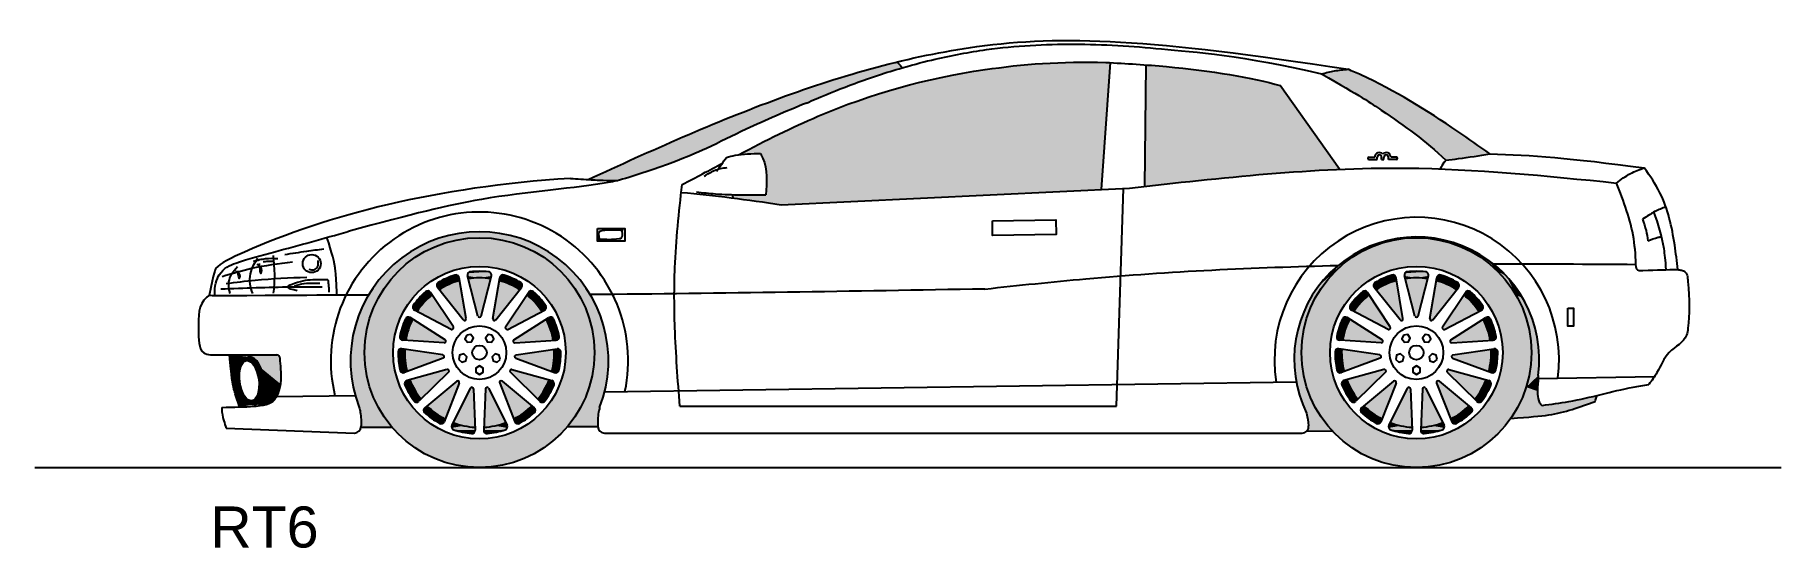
# Model space of a CAD drawing. Header units: millimetres. Extents: x 2.91 to 8.23, y 3.85 to 5.41.
import ezdxf

# ---------------------------------------------------------------- set-up
doc = ezdxf.new("R2010")
doc.units = ezdxf.units.MM
doc.layers.add('HATCH', color=7, linetype='Continuous')
doc.styles.add('arial', font='ARIAL.TTF')

msp = doc.modelspace()

# ---------------------------------------------------------------- texts
at = {"style": 'arial'}
msp.add_text('RT6', height=0.125, dxfattribs=at).set_placement((3.4438, 3.8497))

# ---------------------------------------------------------------- blocks, each defined once
blk = doc.blocks.new('*U1')
at = {"layer": 'HATCH', "color": 251, "linetype": 'Continuous'}
for points in [[(4.1315, 4.7884), (4.0511, 4.7489), (4.1728, 4.7811)], [(4.2186, 4.8086), (4.1315, 4.7884), (4.2634, 4.7931)], [(4.2634, 4.7931), (4.1315, 4.7884), (4.1728, 4.7811)], [(4.3082, 4.8086), (4.2186, 4.8086), (4.2634, 4.7931)], [(4.3082, 4.8086), (4.2634, 4.7931), (4.3954, 4.7884)], [(4.2634, 4.7931), (4.354, 4.7811), (4.3954, 4.7884)], [(4.3954, 4.7884), (4.354, 4.7811), (4.4757, 4.7489)], [(4.0511, 4.7489), (3.9818, 4.6922), (4.0884, 4.7462)], [(4.0884, 4.7462), (3.9818, 4.6922), (4.0159, 4.6906)], [(4.1728, 4.7811), (4.0511, 4.7489), (4.0884, 4.7462)], [(4.354, 4.7811), (4.4384, 4.7462), (4.4757, 4.7489)], [(4.4757, 4.7489), (4.4384, 4.7462), (4.545, 4.6922)], [(4.4384, 4.7462), (4.5109, 4.6906), (4.545, 4.6922)], [(3.9818, 4.6922), (3.9272, 4.6213), (4.0159, 4.6906)], [(4.0159, 4.6906), (3.9272, 4.6213), (3.9603, 4.6181)], [(4.545, 4.6922), (4.5109, 4.6906), (4.5997, 4.6213)], [(4.5109, 4.6906), (4.5665, 4.6181), (4.5997, 4.6213)], [(3.9272, 4.6213), (3.89, 4.5398), (3.9603, 4.6181)], [(3.9603, 4.6181), (3.89, 4.5398), (3.9253, 4.5337)], [(4.5997, 4.6213), (4.5665, 4.6181), (4.6368, 4.5398)], [(4.5665, 4.6181), (4.6015, 4.5337), (4.6368, 4.5398)], [(3.89, 4.5398), (3.8722, 4.4521), (3.9253, 4.5337)], [(3.9253, 4.5337), (3.8722, 4.4521), (3.9134, 4.4431)], [(4.6368, 4.5398), (4.6015, 4.5337), (4.6546, 4.4521)], [(4.6015, 4.5337), (4.6134, 4.4431), (4.6546, 4.4521)], [(3.8722, 4.4521), (3.8748, 4.3626), (3.9134, 4.4431)], [(3.9134, 4.4431), (3.8748, 4.3626), (3.923, 4.3617)], [(4.6134, 4.4431), (4.604, 4.3624), (4.652, 4.3626)], [(4.6546, 4.4521), (4.6134, 4.4431), (4.652, 4.3626)], [(3.8748, 4.3626), (3.8976, 4.276), (3.923, 4.3617)], [(3.923, 4.3617), (3.8976, 4.276), (3.9512, 4.2849)], [(4.604, 4.3624), (4.5762, 4.2861), (4.6292, 4.276)], [(4.652, 4.3626), (4.604, 4.3624), (4.6292, 4.276)], [(3.9512, 4.2849), (3.8976, 4.276), (3.9965, 4.2166)], [(3.8976, 4.276), (3.9027, 4.2165), (3.9965, 4.2166)], [(4.5762, 4.2861), (4.5316, 4.2182), (4.6292, 4.276)], [(4.6292, 4.276), (4.5316, 4.2182), (4.6236, 4.2182)]]:
    blk.add_solid(points, dxfattribs=at)
blk = doc.blocks.new('*U2')
at = {"layer": 'HATCH', "color": 251, "linetype": 'Continuous'}
for points in [[(7.0971, 4.7947), (7.0165, 4.7816), (7.1154, 4.7931)], [(7.1154, 4.7931), (7.0165, 4.7816), (7.0248, 4.7811)], [(7.0971, 4.7947), (7.1154, 4.7931), (7.1786, 4.79)], [(7.1154, 4.7931), (7.206, 4.7811), (7.1786, 4.79)], [(7.1786, 4.79), (7.206, 4.7811), (7.2571, 4.7677)], [(6.9404, 4.7462), (6.8733, 4.7052), (6.8679, 4.6906)], [(6.9407, 4.7513), (6.8733, 4.7052), (6.9404, 4.7462)], [(7.0248, 4.7811), (6.9407, 4.7513), (6.9404, 4.7462)], [(7.0165, 4.7816), (6.9407, 4.7513), (7.0248, 4.7811)], [(7.206, 4.7811), (7.2904, 4.7462), (7.2571, 4.7677)], [(7.2571, 4.7677), (7.2904, 4.7462), (7.3289, 4.7288)], [(7.2904, 4.7462), (7.3629, 4.6906), (7.3289, 4.7288)], [(6.8679, 4.6906), (6.8175, 4.6455), (6.8123, 4.6181)], [(6.8733, 4.7052), (6.8175, 4.6455), (6.8679, 4.6906)], [(7.3289, 4.7288), (7.3629, 4.6906), (7.3905, 4.6752)], [(7.3629, 4.6906), (7.4185, 4.6181), (7.3905, 4.6752)], [(6.8175, 4.6455), (6.7761, 4.5752), (6.8123, 4.6181)], [(7.3905, 4.6752), (7.4185, 4.6181), (7.439, 4.6095)], [(6.7761, 4.5752), (6.751, 4.4975), (6.7773, 4.5337)], [(6.8123, 4.6181), (6.7761, 4.5752), (6.7773, 4.5337)], [(7.4185, 4.6181), (7.4535, 4.5337), (7.439, 4.6095)], [(7.439, 4.6095), (7.4535, 4.5337), (7.4721, 4.5349)], [(6.7773, 4.5337), (6.751, 4.4975), (6.7654, 4.4431)], [(7.4721, 4.5349), (7.4535, 4.5337), (7.4881, 4.4548)], [(7.4535, 4.5337), (7.4654, 4.4431), (7.4881, 4.4548)], [(6.751, 4.4975), (6.7433, 4.4162), (6.7654, 4.4431)], [(6.7654, 4.4431), (6.7433, 4.4162), (6.7763, 4.3563)], [(6.7433, 4.4162), (6.7535, 4.3352), (6.7763, 4.3563)], [(7.4654, 4.4431), (7.4493, 4.3381), (7.4863, 4.3731)], [(7.4881, 4.4548), (7.4654, 4.4431), (7.4863, 4.3731)], [(7.4863, 4.3731), (7.4493, 4.3381), (7.4841, 4.3257)], [(6.7763, 4.3563), (6.7535, 4.3352), (6.8085, 4.2749)], [(6.7535, 4.3352), (6.7811, 4.2583), (6.8085, 4.2749)], [(7.4493, 4.3381), (7.4024, 4.2428), (7.4841, 4.3257)], [(7.4841, 4.3257), (7.4024, 4.2428), (7.486, 4.3019)], [(7.6649, 4.3126), (7.5822, 4.2947), (7.6593, 4.2946)], [(6.8085, 4.2749), (6.7811, 4.2583), (6.8598, 4.204)], [(6.7811, 4.2583), (6.7871, 4.2211), (6.8598, 4.204)], [(7.486, 4.3019), (7.4024, 4.2428), (7.4984, 4.2824)], [(7.4984, 4.2824), (7.4024, 4.2428), (7.5465, 4.2586)], [(7.5465, 4.2586), (7.4024, 4.2428), (7.4882, 4.2496)], [(7.5822, 4.2947), (7.4984, 4.2824), (7.6593, 4.2946)], [(7.6593, 4.2946), (7.4984, 4.2824), (7.5465, 4.2586)], [(6.7865, 4.2124), (6.7823, 4.2048), (6.8598, 4.204)], [(6.7871, 4.2211), (6.7865, 4.2124), (6.8598, 4.204)], [(7.4882, 4.2496), (7.4024, 4.2428), (7.4518, 4.2466)]]:
    blk.add_solid(points, dxfattribs=at)
blk = doc.blocks.new('*U3')
at = {"layer": 'HATCH', "color": 252, "linetype": 'Continuous'}
for points in [[(3.5465, 4.4188), (3.542, 4.4102), (3.5465, 4.4153)], [(3.552, 4.4252), (3.5465, 4.4188), (3.5573, 4.419)], [(3.5573, 4.419), (3.5465, 4.4188), (3.5517, 4.4182)], [(3.5465, 4.4188), (3.5465, 4.4153), (3.5517, 4.4182)], [(3.5583, 4.429), (3.552, 4.4252), (3.572, 4.4285)], [(3.572, 4.4285), (3.552, 4.4252), (3.579, 4.4242)], [(3.552, 4.4252), (3.5573, 4.419), (3.579, 4.4242)], [(3.579, 4.4242), (3.5573, 4.419), (3.5857, 4.4174)], [(3.5573, 4.419), (3.563, 4.4174), (3.5857, 4.4174)], [(3.565, 4.4301), (3.5583, 4.429), (3.572, 4.4285)], [(3.563, 4.4174), (3.5688, 4.4136), (3.5857, 4.4174)], [(3.5857, 4.4174), (3.5688, 4.4136), (3.5919, 4.4083)], [(3.5688, 4.4136), (3.5743, 4.4078), (3.5919, 4.4083)], [(3.5919, 4.4083), (3.5743, 4.4078), (3.5973, 4.3973)], [(3.5743, 4.4078), (3.5793, 4.4001), (3.5973, 4.3973)], [(3.5793, 4.4001), (3.5838, 4.3908), (3.5973, 4.3973)], [(3.5973, 4.3973), (3.5838, 4.3908), (3.6017, 4.3849)], [(3.5838, 4.3908), (3.5874, 4.3803), (3.6017, 4.3849)], [(3.6017, 4.3849), (3.5874, 4.3803), (3.605, 4.3714)], [(3.5874, 4.3803), (3.5901, 4.369), (3.605, 4.3714)], [(3.605, 4.3714), (3.5901, 4.369), (3.607, 4.3573)], [(3.5901, 4.369), (3.5918, 4.3572), (3.607, 4.3573)], [(3.5522, 4.3057), (3.5584, 4.297), (3.5577, 4.3005)], [(3.5841, 4.3071), (3.5797, 4.3014), (3.6018, 4.3066)], [(3.6018, 4.3066), (3.5797, 4.3014), (3.5974, 4.2976)], [(3.5877, 4.3146), (3.5841, 4.3071), (3.6018, 4.3066)], [(3.5903, 4.3238), (3.5877, 4.3146), (3.6051, 4.3175)], [(3.6051, 4.3175), (3.5877, 4.3146), (3.6018, 4.3066)], [(3.5919, 4.3342), (3.5903, 4.3238), (3.6071, 4.3299)], [(3.6071, 4.3299), (3.5903, 4.3238), (3.6051, 4.3175)], [(3.607, 4.3573), (3.5918, 4.3572), (3.6077, 4.3434)], [(3.5918, 4.3572), (3.5924, 4.3455), (3.6077, 4.3434)], [(3.5924, 4.3455), (3.5919, 4.3342), (3.6077, 4.3434)], [(3.6077, 4.3434), (3.5919, 4.3342), (3.6071, 4.3299)], [(3.5577, 4.3005), (3.5584, 4.297), (3.5635, 4.2973)], [(3.5635, 4.2973), (3.5584, 4.297), (3.5692, 4.2964)], [(3.5584, 4.297), (3.5652, 4.2905), (3.5692, 4.2964)], [(3.5692, 4.2964), (3.5652, 4.2905), (3.592, 4.291)], [(3.592, 4.291), (3.5652, 4.2905), (3.5858, 4.2868)], [(3.5652, 4.2905), (3.5722, 4.2866), (3.5858, 4.2868)], [(3.5747, 4.2978), (3.5692, 4.2964), (3.5974, 4.2976)], [(3.5974, 4.2976), (3.5692, 4.2964), (3.592, 4.291)], [(3.5858, 4.2868), (3.5722, 4.2866), (3.5791, 4.2853)], [(3.5797, 4.3014), (3.5747, 4.2978), (3.5974, 4.2976)]]:
    blk.add_solid(points, dxfattribs=at)
blk = doc.blocks.new('*U4')
at = {"layer": 'HATCH', "color": 251, "linetype": 'Continuous'}
for points in [[(3.6536, 4.433), (3.6463, 4.4362), (3.5027, 4.4362)], [(3.5027, 4.4362), (3.565, 4.4301), (3.6536, 4.433)], [(3.5027, 4.4362), (3.5583, 4.429), (3.565, 4.4301)], [(3.5027, 4.4362), (3.5056, 4.4055), (3.5583, 4.429)], [(3.5583, 4.429), (3.5056, 4.4055), (3.552, 4.4252)], [(3.552, 4.4252), (3.5056, 4.4055), (3.5465, 4.4188)], [(3.5465, 4.4188), (3.5056, 4.4055), (3.542, 4.4102)], [(3.6536, 4.433), (3.565, 4.4301), (3.6563, 4.4255)], [(3.565, 4.4301), (3.572, 4.4285), (3.6563, 4.4255)], [(3.572, 4.4285), (3.579, 4.4242), (3.6563, 4.4255)], [(3.6563, 4.4255), (3.579, 4.4242), (3.6583, 4.3473)], [(3.579, 4.4242), (3.5857, 4.4174), (3.6583, 4.3473)], [(3.5857, 4.4174), (3.5919, 4.4083), (3.6583, 4.3473)], [(3.542, 4.4102), (3.5056, 4.4055), (3.5383, 4.4034)], [(3.5056, 4.4055), (3.508, 4.382), (3.5383, 4.4034)], [(3.5383, 4.4034), (3.508, 4.382), (3.5354, 4.3951)], [(3.5354, 4.3951), (3.508, 4.382), (3.5335, 4.3855)], [(3.5335, 4.3855), (3.508, 4.382), (3.5325, 4.375)], [(3.508, 4.382), (3.5121, 4.3508), (3.5325, 4.375)], [(3.5325, 4.375), (3.5121, 4.3508), (3.5326, 4.3638)], [(3.5326, 4.3638), (3.5121, 4.3508), (3.5337, 4.3525)], [(3.5919, 4.4083), (3.5973, 4.3973), (3.6583, 4.3473)], [(3.5973, 4.3973), (3.6017, 4.3849), (3.6583, 4.3473)], [(3.6017, 4.3849), (3.605, 4.3714), (3.6583, 4.3473)], [(3.605, 4.3714), (3.607, 4.3573), (3.6583, 4.3473)], [(3.5337, 4.3525), (3.5121, 4.3508), (3.5358, 4.3413)], [(3.5121, 4.3508), (3.5163, 4.331), (3.5358, 4.3413)], [(3.5358, 4.3413), (3.5163, 4.331), (3.5388, 4.3307)], [(3.5163, 4.331), (3.5204, 4.3172), (3.5388, 4.3307)], [(3.5388, 4.3307), (3.5204, 4.3172), (3.5426, 4.321)], [(3.5426, 4.321), (3.5204, 4.3172), (3.5471, 4.3126)], [(3.5204, 4.3172), (3.5253, 4.3022), (3.5471, 4.3126)], [(3.5471, 4.3126), (3.5253, 4.3022), (3.5522, 4.3057)], [(3.5522, 4.3057), (3.5253, 4.3022), (3.5584, 4.297)], [(3.6018, 4.3066), (3.5974, 4.2976), (3.6349, 4.2951)], [(3.6051, 4.3175), (3.6018, 4.3066), (3.6468, 4.3103)], [(3.6468, 4.3103), (3.6018, 4.3066), (3.6349, 4.2951)], [(3.6071, 4.3299), (3.6051, 4.3175), (3.6468, 4.3103)], [(3.607, 4.3573), (3.6077, 4.3434), (3.6583, 4.3473)], [(3.6077, 4.3434), (3.6071, 4.3299), (3.6468, 4.3103)], [(3.6583, 4.3473), (3.6077, 4.3434), (3.6468, 4.3103)], [(3.5253, 4.3022), (3.5333, 4.2776), (3.5584, 4.297)], [(3.5584, 4.297), (3.5333, 4.2776), (3.5652, 4.2905)], [(3.5652, 4.2905), (3.5333, 4.2776), (3.5722, 4.2866)], [(3.5722, 4.2866), (3.5333, 4.2776), (3.5791, 4.2853)], [(3.5791, 4.2853), (3.5333, 4.2776), (3.6017, 4.2829)], [(3.6017, 4.2829), (3.5333, 4.2776), (3.5801, 4.2802)], [(3.5858, 4.2868), (3.5791, 4.2853), (3.6176, 4.2865)], [(3.6176, 4.2865), (3.5791, 4.2853), (3.6017, 4.2829)], [(3.592, 4.291), (3.5858, 4.2868), (3.6176, 4.2865)], [(3.5974, 4.2976), (3.592, 4.291), (3.6349, 4.2951)], [(3.6349, 4.2951), (3.592, 4.291), (3.6176, 4.2865)]]:
    blk.add_solid(points, dxfattribs=at)
blk = doc.blocks.new('*U5')
at = {"layer": 'HATCH', "linetype": 'Continuous'}
for points in [[(5.5342, 5.3282), (5.2915, 5.258), (5.5502, 5.3104)], [(5.5502, 5.3104), (5.2915, 5.258), (5.4023, 5.2616)], [(5.2915, 5.258), (5.0547, 5.1714), (5.2587, 5.203)], [(5.4023, 5.2616), (5.2915, 5.258), (5.2587, 5.203)], [(5.0547, 5.1714), (4.8228, 5.0738), (5.0588, 5.1157)], [(5.2587, 5.203), (5.0547, 5.1714), (5.0588, 5.1157)], [(5.0588, 5.1157), (4.8228, 5.0738), (4.8606, 5.0251)], [(4.8228, 5.0738), (4.5938, 4.9701), (4.8606, 5.0251)], [(4.8606, 5.0251), (4.5938, 4.9701), (4.7937, 5.0016)], [(4.7937, 5.0016), (4.5938, 4.9701), (4.7451, 4.9852)], [(4.7451, 4.9852), (4.5938, 4.9701), (4.7102, 4.9742)], [(4.7102, 4.9742), (4.5938, 4.9701), (4.6848, 4.9672)], [(4.5938, 4.9701), (4.6229, 4.9686), (4.6848, 4.9672)], [(4.6229, 4.9686), (4.6466, 4.9679), (4.6848, 4.9672)]]:
    blk.add_solid(points, dxfattribs=at)
blk = doc.blocks.new('*U6')
at = {"layer": 'HATCH', "linetype": 'Continuous'}
for points in [[(6.0045, 5.3251), (5.8525, 5.3117), (6.1573, 4.9401)], [(6.1699, 5.327), (6.0045, 5.3251), (6.1845, 5.3261)], [(6.1845, 5.3261), (6.0045, 5.3251), (6.1573, 4.9401)], [(5.7095, 5.2892), (5.5729, 5.2584), (6.1573, 4.9401)], [(5.8525, 5.3117), (5.7095, 5.2892), (6.1573, 4.9401)], [(5.4409, 5.2189), (5.312, 5.1704), (6.1573, 4.9401)], [(5.5729, 5.2584), (5.4409, 5.2189), (6.1573, 4.9401)], [(5.312, 5.1704), (5.184, 5.1126), (5.1187, 5.049)], [(5.312, 5.1704), (5.1187, 5.049), (6.1573, 4.9401)], [(5.184, 5.1126), (5.0518, 5.0457), (5.1187, 5.049)], [(5.1187, 5.049), (5.1313, 5.0201), (6.1573, 4.9401)], [(5.1313, 5.0201), (5.1369, 4.9891), (6.1573, 4.9401)], [(5.1369, 4.9891), (5.1355, 4.9235), (6.1573, 4.9401)], [(5.0333, 4.924), (5.0352, 4.914), (5.1355, 4.9235)], [(5.1355, 4.9235), (5.0352, 4.914), (5.1816, 4.8936)], [(6.1573, 4.9401), (5.1355, 4.9235), (5.1816, 4.8936)]]:
    blk.add_solid(points, dxfattribs=at)
blk = doc.blocks.new('*U7')
at = {"layer": 'HATCH', "linetype": 'Continuous'}
for points in [[(6.2929, 5.3193), (6.2883, 4.9493), (6.4078, 5.3089)], [(6.4078, 5.3089), (6.2883, 4.9493), (6.5186, 5.2943)], [(6.5186, 5.2943), (6.2883, 4.9493), (6.6185, 5.2764)], [(6.6185, 5.2764), (6.2883, 4.9493), (6.7003, 5.2562)], [(6.7003, 5.2562), (6.2883, 4.9493), (6.5845, 4.9805)], [(6.7003, 5.2562), (6.5845, 4.9805), (6.8808, 5.0013)]]:
    blk.add_solid(points, dxfattribs=at)
blk = doc.blocks.new('*U8')
at = {"layer": 'HATCH', "linetype": 'Continuous'}
for points in [[(6.9073, 5.3059), (6.8267, 5.2917), (7.0208, 5.2521)], [(6.8267, 5.2917), (6.8614, 5.2719), (7.0208, 5.2521)], [(6.8614, 5.2719), (6.8911, 5.2548), (7.0208, 5.2521)], [(6.8911, 5.2548), (6.9373, 5.2273), (7.0208, 5.2521)], [(7.0208, 5.2521), (6.9373, 5.2273), (7.1299, 5.1894)], [(6.9373, 5.2273), (6.97, 5.207), (7.1299, 5.1894)], [(6.97, 5.207), (6.9939, 5.1913), (7.1299, 5.1894)], [(6.9939, 5.1913), (7.0696, 5.1391), (7.1299, 5.1894)], [(7.1299, 5.1894), (7.0696, 5.1391), (7.3385, 5.0486)], [(7.0696, 5.1391), (7.1385, 5.0874), (7.3385, 5.0486)], [(7.1385, 5.0874), (7.2048, 5.0291), (7.3385, 5.0486)]]:
    blk.add_solid(points, dxfattribs=at)
blk = doc.blocks.new('*U9')
at = {"layer": 'HATCH', "linetype": 'Continuous'}
for points in [[(7.1627, 4.2204), (7.1338, 4.3331), (7.1288, 4.2159)], [(7.1338, 4.3331), (7.1627, 4.2204), (7.1358, 4.3369)], [(7.1358, 4.3369), (7.1956, 4.2301), (7.14, 4.3378)], [(7.1956, 4.2301), (7.1358, 4.3369), (7.1627, 4.2204)], [(7.1433, 4.3351), (7.14, 4.3378), (7.1956, 4.2301)]]:
    blk.add_solid(points, dxfattribs=at)
blk = doc.blocks.new('*U10')
at = {"layer": 'HATCH', "color": 252, "linetype": 'Continuous'}
for points in [[(7.1288, 4.2159), (7.1284, 4.207), (7.1998, 4.2138)], [(7.1998, 4.2138), (7.1284, 4.207), (7.1938, 4.2082)], [(7.1938, 4.2082), (7.1284, 4.207), (7.1669, 4.2009)], [(7.1284, 4.207), (7.1315, 4.1993), (7.1669, 4.2009)], [(7.1627, 4.2204), (7.1288, 4.2159), (7.1998, 4.2138)], [(7.1669, 4.2009), (7.1315, 4.1993), (7.1394, 4.1966)], [(7.1956, 4.2301), (7.1627, 4.2204), (7.1995, 4.2221)], [(7.1995, 4.2221), (7.1627, 4.2204), (7.1998, 4.2138)]]:
    blk.add_solid(points, dxfattribs=at)
blk = doc.blocks.new('*U11')
at = {"layer": 'HATCH', "linetype": 'Continuous'}
for points in [[(7.177, 4.3501), (7.2492, 4.2589), (7.1772, 4.3543)], [(7.2492, 4.2589), (7.177, 4.3501), (7.22, 4.241)], [(7.1772, 4.3543), (7.2753, 4.2811), (7.1807, 4.3568)], [(7.2753, 4.2811), (7.1772, 4.3543), (7.2492, 4.2589)], [(7.1848, 4.3558), (7.1807, 4.3568), (7.2753, 4.2811)]]:
    blk.add_solid(points, dxfattribs=at)
blk = doc.blocks.new('*U12')
at = {"layer": 'HATCH', "color": 252, "linetype": 'Continuous'}
for points in [[(7.2492, 4.2589), (7.22, 4.241), (7.2609, 4.2428)], [(7.2753, 4.2811), (7.2492, 4.2589), (7.2821, 4.2755)], [(7.2821, 4.2755), (7.2492, 4.2589), (7.2858, 4.268)], [(7.2858, 4.268), (7.2492, 4.2589), (7.2825, 4.2604)], [(7.2825, 4.2604), (7.2492, 4.2589), (7.2609, 4.2428)], [(7.2609, 4.2428), (7.22, 4.241), (7.2375, 4.2277)], [(7.22, 4.241), (7.2233, 4.2327), (7.2375, 4.2277)], [(7.2233, 4.2327), (7.2293, 4.227), (7.2375, 4.2277)]]:
    blk.add_solid(points, dxfattribs=at)
blk = doc.blocks.new('*U13')
at = {"layer": 'HATCH', "linetype": 'Continuous'}
for points in [[(7.208, 4.3872), (7.3274, 4.3601), (7.2101, 4.3908)], [(7.3274, 4.3601), (7.208, 4.3872), (7.3125, 4.3293)], [(7.2095, 4.3832), (7.3125, 4.3293), (7.208, 4.3872)], [(7.3125, 4.3293), (7.2095, 4.3832), (7.2932, 4.301)], [(7.2143, 4.3916), (7.2101, 4.3908), (7.3274, 4.3601)]]:
    blk.add_solid(points, dxfattribs=at)
blk = doc.blocks.new('*U14')
at = {"layer": 'HATCH', "color": 252, "linetype": 'Continuous'}
for points in [[(7.3274, 4.3601), (7.3125, 4.3293), (7.3359, 4.3578)], [(7.3125, 4.3293), (7.2932, 4.301), (7.3298, 4.3193)], [(7.3298, 4.3193), (7.2932, 4.301), (7.3146, 4.296)], [(7.3359, 4.3578), (7.3125, 4.3293), (7.3422, 4.3524)], [(7.3422, 4.3524), (7.3125, 4.3293), (7.3424, 4.3441)], [(7.3424, 4.3441), (7.3125, 4.3293), (7.3298, 4.3193)], [(7.2932, 4.301), (7.2995, 4.2948), (7.3146, 4.296)], [(7.3146, 4.296), (7.2995, 4.2948), (7.3073, 4.2919)]]:
    blk.add_solid(points, dxfattribs=at)
blk = doc.blocks.new('*U15')
at = {"layer": 'HATCH', "linetype": 'Continuous'}
for points in [[(7.2227, 4.4296), (7.3428, 4.4535), (7.2232, 4.4339)], [(7.3428, 4.4535), (7.2227, 4.4296), (7.3418, 4.4193)], [(7.2257, 4.4266), (7.3418, 4.4193), (7.2227, 4.4296)], [(7.2267, 4.4362), (7.2232, 4.4339), (7.3428, 4.4535)], [(7.3418, 4.4193), (7.2257, 4.4266), (7.3356, 4.3856)]]:
    blk.add_solid(points, dxfattribs=at)
blk = doc.blocks.new('*U16')
at = {"layer": 'HATCH', "color": 252, "linetype": 'Continuous'}
for points in [[(7.3418, 4.4193), (7.3356, 4.3856), (7.3616, 4.4172)], [(7.3616, 4.4172), (7.3356, 4.3856), (7.3572, 4.3897)], [(7.3428, 4.4535), (7.3418, 4.4193), (7.3595, 4.4525)], [(7.3595, 4.4525), (7.3418, 4.4193), (7.363, 4.445)], [(7.363, 4.445), (7.3418, 4.4193), (7.3616, 4.4172)], [(7.3515, 4.4548), (7.3428, 4.4535), (7.3595, 4.4525)], [(7.3572, 4.3897), (7.3356, 4.3856), (7.3522, 4.3831)], [(7.3356, 4.3856), (7.3439, 4.3825), (7.3522, 4.3831)]]:
    blk.add_solid(points, dxfattribs=at)
blk = doc.blocks.new('*U17')
at = {"layer": 'HATCH', "linetype": 'Continuous'}
for points in [[(7.2199, 4.4821), (7.2176, 4.4785), (7.3189, 4.5451)], [(7.2189, 4.4745), (7.3189, 4.5451), (7.2176, 4.4785)], [(7.3189, 4.5451), (7.2189, 4.4745), (7.3319, 4.5134)], [(7.2229, 4.4729), (7.3319, 4.5134), (7.2189, 4.4745)], [(7.3319, 4.5134), (7.2229, 4.4729), (7.34, 4.4801)]]:
    blk.add_solid(points, dxfattribs=at)
blk = doc.blocks.new('*U18')
at = {"layer": 'HATCH', "color": 252, "linetype": 'Continuous'}
for points in [[(7.3263, 4.5498), (7.3189, 4.5451), (7.3408, 4.5455)], [(7.3408, 4.5455), (7.3189, 4.5451), (7.3509, 4.5196)], [(7.3189, 4.5451), (7.3319, 4.5134), (7.3509, 4.5196)], [(7.3345, 4.551), (7.3263, 4.5498), (7.3408, 4.5455)], [(7.3509, 4.5196), (7.3319, 4.5134), (7.358, 4.4927)], [(7.3319, 4.5134), (7.34, 4.4801), (7.358, 4.4927)], [(7.358, 4.4927), (7.34, 4.4801), (7.3561, 4.4846)], [(7.3561, 4.4846), (7.34, 4.4801), (7.3488, 4.4807)]]:
    blk.add_solid(points, dxfattribs=at)
blk = doc.blocks.new('*U19')
at = {"layer": 'HATCH', "linetype": 'Continuous'}
for points in [[(7.195, 4.5212), (7.1943, 4.517), (7.2598, 4.619)], [(7.1972, 4.5138), (7.2598, 4.619), (7.1943, 4.517)], [(7.2598, 4.619), (7.1972, 4.5138), (7.2845, 4.5954)], [(7.2014, 4.514), (7.2845, 4.5954), (7.1972, 4.5138)], [(7.2845, 4.5954), (7.2014, 4.514), (7.3055, 4.5683)]]:
    blk.add_solid(points, dxfattribs=at)
blk = doc.blocks.new('*U20')
at = {"layer": 'HATCH', "color": 252, "linetype": 'Continuous'}
for points in [[(7.2647, 4.6264), (7.2598, 4.619), (7.2994, 4.6087)], [(7.2717, 4.6308), (7.2647, 4.6264), (7.2796, 4.6284)], [(7.2796, 4.6284), (7.2647, 4.6264), (7.2994, 4.6087)], [(7.2598, 4.619), (7.2845, 4.5954), (7.2994, 4.6087)], [(7.2994, 4.6087), (7.2845, 4.5954), (7.3168, 4.587)], [(7.2845, 4.5954), (7.3055, 4.5683), (7.3168, 4.587)], [(7.3168, 4.587), (7.3055, 4.5683), (7.3184, 4.5789)], [(7.3184, 4.5789), (7.3055, 4.5683), (7.3133, 4.5723)]]:
    blk.add_solid(points, dxfattribs=at)
blk = doc.blocks.new('*U21')
at = {"layer": 'HATCH', "linetype": 'Continuous'}
for points in [[(7.1563, 4.5468), (7.1574, 4.5427), (7.1757, 4.6625)], [(7.1613, 4.541), (7.1757, 4.6625), (7.1574, 4.5427)], [(7.1757, 4.6625), (7.1613, 4.541), (7.208, 4.651)], [(7.1651, 4.5429), (7.208, 4.651), (7.1613, 4.541)], [(7.208, 4.651), (7.1651, 4.5429), (7.2381, 4.6347)]]:
    blk.add_solid(points, dxfattribs=at)
blk = doc.blocks.new('*U22')
at = {"layer": 'HATCH', "color": 252, "linetype": 'Continuous'}
for points in [[(7.1818, 4.6781), (7.1772, 4.6713), (7.2161, 4.6693)], [(7.1901, 4.6791), (7.1818, 4.6781), (7.2161, 4.6693)], [(7.1772, 4.6713), (7.1757, 4.6625), (7.2161, 4.6693)], [(7.2161, 4.6693), (7.1757, 4.6625), (7.2409, 4.6565)], [(7.1757, 4.6625), (7.208, 4.651), (7.2409, 4.6565)], [(7.2409, 4.6565), (7.208, 4.651), (7.2456, 4.6497)], [(7.208, 4.651), (7.2381, 4.6347), (7.2456, 4.6497)], [(7.2456, 4.6497), (7.2381, 4.6347), (7.2436, 4.6417)]]:
    blk.add_solid(points, dxfattribs=at)
blk = doc.blocks.new('*U23')
at = {"layer": 'HATCH', "linetype": 'Continuous'}
for points in [[(7.0813, 4.6681), (7.1175, 4.5512), (7.1154, 4.6707)], [(7.1106, 4.5545), (7.1133, 4.5512), (7.0813, 4.6681)], [(7.1175, 4.5512), (7.0813, 4.6681), (7.1133, 4.5512)], [(7.1203, 4.5545), (7.1154, 4.6707), (7.1175, 4.5512)], [(7.1154, 4.6707), (7.1203, 4.5545), (7.1496, 4.6681)]]:
    blk.add_solid(points, dxfattribs=at)
blk = doc.blocks.new('*U24')
at = {"layer": 'HATCH', "color": 252, "linetype": 'Continuous'}
for points in [[(7.1503, 4.6848), (7.0791, 4.6767), (7.1518, 4.6767)], [(7.0805, 4.6848), (7.0791, 4.6767), (7.1503, 4.6848)], [(7.1432, 4.6891), (7.0805, 4.6848), (7.1503, 4.6848)], [(7.0876, 4.6891), (7.0805, 4.6848), (7.1432, 4.6891)], [(7.1154, 4.6907), (7.0876, 4.6891), (7.1432, 4.6891)], [(7.0791, 4.6767), (7.1154, 4.6707), (7.1518, 4.6767)], [(7.0791, 4.6767), (7.0813, 4.6681), (7.1154, 4.6707)], [(7.1518, 4.6767), (7.1154, 4.6707), (7.1496, 4.6681)]]:
    blk.add_solid(points, dxfattribs=at)
blk = doc.blocks.new('*U25')
at = {"layer": 'HATCH', "linetype": 'Continuous'}
for points in [[(6.9927, 4.6347), (7.0734, 4.5427), (7.0228, 4.651)], [(7.0657, 4.5429), (7.0695, 4.541), (6.9927, 4.6347)], [(7.0734, 4.5427), (6.9927, 4.6347), (7.0695, 4.541)], [(7.0228, 4.651), (7.0745, 4.5468), (7.0551, 4.6625)], [(7.0745, 4.5468), (7.0228, 4.651), (7.0734, 4.5427)]]:
    blk.add_solid(points, dxfattribs=at)
blk = doc.blocks.new('*U26')
at = {"layer": 'HATCH', "color": 252, "linetype": 'Continuous'}
for points in [[(7.0407, 4.6791), (7.0147, 4.6693), (7.049, 4.6781)], [(7.049, 4.6781), (7.0147, 4.6693), (7.0536, 4.6713)], [(6.9899, 4.6565), (6.9852, 4.6497), (7.0228, 4.651)], [(7.0228, 4.651), (6.9852, 4.6497), (6.9927, 4.6347)], [(6.9852, 4.6497), (6.9872, 4.6417), (6.9927, 4.6347)], [(7.0147, 4.6693), (6.9899, 4.6565), (7.0551, 4.6625)], [(7.0551, 4.6625), (6.9899, 4.6565), (7.0228, 4.651)], [(7.0536, 4.6713), (7.0147, 4.6693), (7.0551, 4.6625)]]:
    blk.add_solid(points, dxfattribs=at)
blk = doc.blocks.new('*U27')
at = {"layer": 'HATCH', "linetype": 'Continuous'}
for points in [[(6.9253, 4.5683), (7.0365, 4.517), (6.9463, 4.5954)], [(6.9463, 4.5954), (7.0359, 4.5212), (6.971, 4.619)], [(7.0359, 4.5212), (6.9463, 4.5954), (7.0365, 4.517)], [(7.0294, 4.514), (7.0336, 4.5138), (6.9253, 4.5683)], [(7.0365, 4.517), (6.9253, 4.5683), (7.0336, 4.5138)]]:
    blk.add_solid(points, dxfattribs=at)
blk = doc.blocks.new('*U28')
at = {"layer": 'HATCH', "color": 252, "linetype": 'Continuous'}
for points in [[(6.9512, 4.6284), (6.9314, 4.6087), (6.9662, 4.6264)], [(6.9662, 4.6264), (6.9314, 4.6087), (6.971, 4.619)], [(6.9591, 4.6308), (6.9512, 4.6284), (6.9662, 4.6264)], [(6.914, 4.587), (6.9124, 4.5789), (6.9253, 4.5683)], [(6.9124, 4.5789), (6.9175, 4.5723), (6.9253, 4.5683)], [(6.9314, 4.6087), (6.914, 4.587), (6.9463, 4.5954)], [(6.9463, 4.5954), (6.914, 4.587), (6.9253, 4.5683)], [(6.971, 4.619), (6.9314, 4.6087), (6.9463, 4.5954)]]:
    blk.add_solid(points, dxfattribs=at)
blk = doc.blocks.new('*U29')
at = {"layer": 'HATCH', "linetype": 'Continuous'}
for points in [[(6.899, 4.5134), (7.011, 4.4821), (6.912, 4.5451)], [(6.8909, 4.4801), (7.0132, 4.4785), (6.899, 4.5134)], [(7.008, 4.4729), (7.0119, 4.4745), (6.8909, 4.4801)], [(7.0132, 4.4785), (6.8909, 4.4801), (7.0119, 4.4745)], [(7.011, 4.4821), (6.899, 4.5134), (7.0132, 4.4785)]]:
    blk.add_solid(points, dxfattribs=at)
blk = doc.blocks.new('*U30')
at = {"layer": 'HATCH', "color": 252, "linetype": 'Continuous'}
for points in [[(6.8799, 4.5196), (6.8728, 4.4927), (6.899, 4.5134)], [(6.89, 4.5455), (6.8799, 4.5196), (6.912, 4.5451)], [(6.912, 4.5451), (6.8799, 4.5196), (6.899, 4.5134)], [(6.8963, 4.551), (6.89, 4.5455), (6.9045, 4.5498)], [(6.9045, 4.5498), (6.89, 4.5455), (6.912, 4.5451)], [(6.899, 4.5134), (6.8728, 4.4927), (6.8909, 4.4801)], [(6.8728, 4.4927), (6.8747, 4.4846), (6.8909, 4.4801)], [(6.8747, 4.4846), (6.882, 4.4807), (6.8909, 4.4801)]]:
    blk.add_solid(points, dxfattribs=at)
blk = doc.blocks.new('*U31')
at = {"layer": 'HATCH', "linetype": 'Continuous'}
for points in [[(6.8891, 4.4193), (7.0041, 4.4362), (6.8881, 4.4535)], [(7.0041, 4.4362), (6.8891, 4.4193), (7.0077, 4.4339)], [(6.8952, 4.3856), (7.0077, 4.4339), (6.8891, 4.4193)], [(7.0077, 4.4339), (6.8952, 4.3856), (7.0081, 4.4296)], [(7.0051, 4.4266), (7.0081, 4.4296), (6.8952, 4.3856)]]:
    blk.add_solid(points, dxfattribs=at)
blk = doc.blocks.new('*U32')
at = {"layer": 'HATCH', "color": 252, "linetype": 'Continuous'}
for points in [[(6.8713, 4.4525), (6.8678, 4.445), (6.8891, 4.4193)], [(6.8678, 4.445), (6.8692, 4.4172), (6.8891, 4.4193)], [(6.8891, 4.4193), (6.8692, 4.4172), (6.8952, 4.3856)], [(6.8692, 4.4172), (6.8736, 4.3897), (6.8952, 4.3856)], [(6.8793, 4.4548), (6.8713, 4.4525), (6.8881, 4.4535)], [(6.8881, 4.4535), (6.8713, 4.4525), (6.8891, 4.4193)], [(6.8736, 4.3897), (6.8786, 4.3831), (6.8952, 4.3856)], [(6.8952, 4.3856), (6.8786, 4.3831), (6.8869, 4.3825)]]:
    blk.add_solid(points, dxfattribs=at)
blk = doc.blocks.new('*U33')
at = {"layer": 'HATCH', "linetype": 'Continuous'}
for points in [[(6.9183, 4.3293), (7.0165, 4.3916), (6.9035, 4.3601)], [(7.0165, 4.3916), (6.9183, 4.3293), (7.0207, 4.3908)], [(6.9376, 4.301), (7.0207, 4.3908), (6.9183, 4.3293)], [(7.0207, 4.3908), (6.9376, 4.301), (7.0228, 4.3872)], [(7.0214, 4.3832), (7.0228, 4.3872), (6.9376, 4.301)]]:
    blk.add_solid(points, dxfattribs=at)
blk = doc.blocks.new('*U34')
at = {"layer": 'HATCH', "color": 252, "linetype": 'Continuous'}
for points in [[(6.9035, 4.3601), (6.8949, 4.3578), (6.9183, 4.3293)], [(6.8886, 4.3524), (6.8884, 4.3441), (6.9183, 4.3293)], [(6.8884, 4.3441), (6.901, 4.3193), (6.9183, 4.3293)], [(6.8949, 4.3578), (6.8886, 4.3524), (6.9183, 4.3293)], [(6.9183, 4.3293), (6.901, 4.3193), (6.9376, 4.301)], [(6.901, 4.3193), (6.9162, 4.296), (6.9376, 4.301)], [(6.9376, 4.301), (6.9162, 4.296), (6.9313, 4.2948)], [(6.9162, 4.296), (6.9235, 4.2919), (6.9313, 4.2948)]]:
    blk.add_solid(points, dxfattribs=at)
blk = doc.blocks.new('*U35')
at = {"layer": 'HATCH', "linetype": 'Continuous'}
for points in [[(6.9816, 4.2589), (7.046, 4.3558), (6.9555, 4.2811)], [(7.0108, 4.241), (7.0501, 4.3568), (6.9816, 4.2589)], [(7.046, 4.3558), (6.9816, 4.2589), (7.0501, 4.3568)], [(7.0501, 4.3568), (7.0108, 4.241), (7.0536, 4.3543)], [(7.0539, 4.3501), (7.0536, 4.3543), (7.0108, 4.241)]]:
    blk.add_solid(points, dxfattribs=at)
blk = doc.blocks.new('*U36')
at = {"layer": 'HATCH', "color": 252, "linetype": 'Continuous'}
for points in [[(6.9487, 4.2755), (6.9451, 4.268), (6.9816, 4.2589)], [(6.9451, 4.268), (6.9483, 4.2604), (6.9816, 4.2589)], [(6.9483, 4.2604), (6.9699, 4.2428), (6.9816, 4.2589)], [(6.9555, 4.2811), (6.9487, 4.2755), (6.9816, 4.2589)], [(6.9816, 4.2589), (6.9699, 4.2428), (7.0108, 4.241)], [(6.9699, 4.2428), (6.9933, 4.2277), (7.0108, 4.241)], [(7.0108, 4.241), (6.9933, 4.2277), (7.0075, 4.2327)], [(7.0075, 4.2327), (6.9933, 4.2277), (7.0016, 4.227)]]:
    blk.add_solid(points, dxfattribs=at)
blk = doc.blocks.new('*U37')
at = {"layer": 'HATCH', "linetype": 'Continuous'}
for points in [[(7.0681, 4.2204), (7.0875, 4.3351), (7.0352, 4.2301)], [(7.102, 4.2159), (7.0909, 4.3378), (7.0681, 4.2204)], [(7.0875, 4.3351), (7.0681, 4.2204), (7.0909, 4.3378)], [(7.0909, 4.3378), (7.102, 4.2159), (7.095, 4.3369)], [(7.097, 4.3331), (7.095, 4.3369), (7.102, 4.2159)]]:
    blk.add_solid(points, dxfattribs=at)
blk = doc.blocks.new('*U38')
at = {"layer": 'HATCH', "color": 252, "linetype": 'Continuous'}
for points in [[(7.0313, 4.2221), (7.031, 4.2138), (7.0681, 4.2204)], [(7.0681, 4.2204), (7.031, 4.2138), (7.102, 4.2159)], [(7.102, 4.2159), (7.031, 4.2138), (7.1024, 4.207)], [(7.031, 4.2138), (7.0371, 4.2082), (7.1024, 4.207)], [(7.0352, 4.2301), (7.0313, 4.2221), (7.0681, 4.2204)], [(7.0371, 4.2082), (7.0639, 4.2009), (7.1024, 4.207)], [(7.1024, 4.207), (7.0639, 4.2009), (7.0993, 4.1993)], [(7.0639, 4.2009), (7.0915, 4.1966), (7.0993, 4.1993)]]:
    blk.add_solid(points, dxfattribs=at)
blk = doc.blocks.new('*U39')
at = {"layer": 'HATCH', "linetype": 'Continuous'}
for points in [[(4.3107, 4.2204), (4.2818, 4.3331), (4.2768, 4.2159)], [(4.2818, 4.3331), (4.3107, 4.2204), (4.2838, 4.3369)], [(4.2838, 4.3369), (4.3436, 4.2301), (4.288, 4.3378)], [(4.3436, 4.2301), (4.2838, 4.3369), (4.3107, 4.2204)], [(4.2913, 4.3351), (4.288, 4.3378), (4.3436, 4.2301)]]:
    blk.add_solid(points, dxfattribs=at)
blk = doc.blocks.new('*U40')
at = {"layer": 'HATCH', "color": 252, "linetype": 'Continuous'}
for points in [[(4.2768, 4.2159), (4.2764, 4.207), (4.3478, 4.2138)], [(4.3478, 4.2138), (4.2764, 4.207), (4.3418, 4.2082)], [(4.3418, 4.2082), (4.2764, 4.207), (4.3149, 4.2009)], [(4.2764, 4.207), (4.2795, 4.1993), (4.3149, 4.2009)], [(4.3107, 4.2204), (4.2768, 4.2159), (4.3478, 4.2138)], [(4.3149, 4.2009), (4.2795, 4.1993), (4.2874, 4.1966)], [(4.3436, 4.2301), (4.3107, 4.2204), (4.3475, 4.2221)], [(4.3475, 4.2221), (4.3107, 4.2204), (4.3478, 4.2138)]]:
    blk.add_solid(points, dxfattribs=at)
blk = doc.blocks.new('*U41')
at = {"layer": 'HATCH', "linetype": 'Continuous'}
for points in [[(4.325, 4.3501), (4.3972, 4.2589), (4.3252, 4.3543)], [(4.3972, 4.2589), (4.325, 4.3501), (4.368, 4.241)], [(4.3252, 4.3543), (4.4233, 4.2811), (4.3287, 4.3568)], [(4.4233, 4.2811), (4.3252, 4.3543), (4.3972, 4.2589)], [(4.3328, 4.3558), (4.3287, 4.3568), (4.4233, 4.2811)]]:
    blk.add_solid(points, dxfattribs=at)
blk = doc.blocks.new('*U42')
at = {"layer": 'HATCH', "color": 252, "linetype": 'Continuous'}
for points in [[(4.3972, 4.2589), (4.368, 4.241), (4.4089, 4.2428)], [(4.4233, 4.2811), (4.3972, 4.2589), (4.4301, 4.2755)], [(4.4301, 4.2755), (4.3972, 4.2589), (4.4338, 4.268)], [(4.4338, 4.268), (4.3972, 4.2589), (4.4305, 4.2604)], [(4.4305, 4.2604), (4.3972, 4.2589), (4.4089, 4.2428)], [(4.4089, 4.2428), (4.368, 4.241), (4.3855, 4.2277)], [(4.368, 4.241), (4.3713, 4.2327), (4.3855, 4.2277)], [(4.3713, 4.2327), (4.3773, 4.227), (4.3855, 4.2277)]]:
    blk.add_solid(points, dxfattribs=at)
blk = doc.blocks.new('*U43')
at = {"layer": 'HATCH', "linetype": 'Continuous'}
for points in [[(4.356, 4.3872), (4.4754, 4.3601), (4.3581, 4.3908)], [(4.4754, 4.3601), (4.356, 4.3872), (4.4605, 4.3293)], [(4.3575, 4.3832), (4.4605, 4.3293), (4.356, 4.3872)], [(4.4605, 4.3293), (4.3575, 4.3832), (4.4412, 4.301)], [(4.3623, 4.3916), (4.3581, 4.3908), (4.4754, 4.3601)]]:
    blk.add_solid(points, dxfattribs=at)
blk = doc.blocks.new('*U44')
at = {"layer": 'HATCH', "color": 252, "linetype": 'Continuous'}
for points in [[(4.4754, 4.3601), (4.4605, 4.3293), (4.4839, 4.3578)], [(4.4605, 4.3293), (4.4412, 4.301), (4.4778, 4.3193)], [(4.4778, 4.3193), (4.4412, 4.301), (4.4626, 4.296)], [(4.4839, 4.3578), (4.4605, 4.3293), (4.4902, 4.3524)], [(4.4902, 4.3524), (4.4605, 4.3293), (4.4904, 4.3441)], [(4.4904, 4.3441), (4.4605, 4.3293), (4.4778, 4.3193)], [(4.4412, 4.301), (4.4475, 4.2948), (4.4626, 4.296)], [(4.4626, 4.296), (4.4475, 4.2948), (4.4553, 4.2919)]]:
    blk.add_solid(points, dxfattribs=at)
blk = doc.blocks.new('*U45')
at = {"layer": 'HATCH', "linetype": 'Continuous'}
for points in [[(4.3707, 4.4296), (4.4908, 4.4535), (4.3712, 4.4339)], [(4.4908, 4.4535), (4.3707, 4.4296), (4.4898, 4.4193)], [(4.3737, 4.4266), (4.4898, 4.4193), (4.3707, 4.4296)], [(4.3747, 4.4362), (4.3712, 4.4339), (4.4908, 4.4535)], [(4.4898, 4.4193), (4.3737, 4.4266), (4.4836, 4.3856)]]:
    blk.add_solid(points, dxfattribs=at)
blk = doc.blocks.new('*U46')
at = {"layer": 'HATCH', "color": 252, "linetype": 'Continuous'}
for points in [[(4.4898, 4.4193), (4.4836, 4.3856), (4.5096, 4.4172)], [(4.5096, 4.4172), (4.4836, 4.3856), (4.5052, 4.3897)], [(4.4908, 4.4535), (4.4898, 4.4193), (4.5075, 4.4525)], [(4.5075, 4.4525), (4.4898, 4.4193), (4.511, 4.445)], [(4.511, 4.445), (4.4898, 4.4193), (4.5096, 4.4172)], [(4.4995, 4.4548), (4.4908, 4.4535), (4.5075, 4.4525)], [(4.5052, 4.3897), (4.4836, 4.3856), (4.5002, 4.3831)], [(4.4836, 4.3856), (4.4919, 4.3825), (4.5002, 4.3831)]]:
    blk.add_solid(points, dxfattribs=at)
blk = doc.blocks.new('*U47')
at = {"layer": 'HATCH', "linetype": 'Continuous'}
for points in [[(4.3679, 4.4821), (4.3656, 4.4785), (4.4669, 4.5451)], [(4.3669, 4.4745), (4.4669, 4.5451), (4.3656, 4.4785)], [(4.4669, 4.5451), (4.3669, 4.4745), (4.4799, 4.5134)], [(4.3708, 4.4729), (4.4799, 4.5134), (4.3669, 4.4745)], [(4.4799, 4.5134), (4.3708, 4.4729), (4.488, 4.4801)]]:
    blk.add_solid(points, dxfattribs=at)
blk = doc.blocks.new('*U48')
at = {"layer": 'HATCH', "color": 252, "linetype": 'Continuous'}
for points in [[(4.4743, 4.5498), (4.4669, 4.5451), (4.4888, 4.5455)], [(4.4888, 4.5455), (4.4669, 4.5451), (4.4989, 4.5196)], [(4.4669, 4.5451), (4.4799, 4.5134), (4.4989, 4.5196)], [(4.4825, 4.551), (4.4743, 4.5498), (4.4888, 4.5455)], [(4.4989, 4.5196), (4.4799, 4.5134), (4.506, 4.4927)], [(4.4799, 4.5134), (4.488, 4.4801), (4.506, 4.4927)], [(4.506, 4.4927), (4.488, 4.4801), (4.5041, 4.4846)], [(4.5041, 4.4846), (4.488, 4.4801), (4.4968, 4.4807)]]:
    blk.add_solid(points, dxfattribs=at)
blk = doc.blocks.new('*U49')
at = {"layer": 'HATCH', "linetype": 'Continuous'}
for points in [[(4.343, 4.5212), (4.3423, 4.517), (4.4078, 4.619)], [(4.3452, 4.5138), (4.4078, 4.619), (4.3423, 4.517)], [(4.4078, 4.619), (4.3452, 4.5138), (4.4325, 4.5954)], [(4.3494, 4.514), (4.4325, 4.5954), (4.3452, 4.5138)], [(4.4325, 4.5954), (4.3494, 4.514), (4.4535, 4.5683)]]:
    blk.add_solid(points, dxfattribs=at)
blk = doc.blocks.new('*U50')
at = {"layer": 'HATCH', "color": 252, "linetype": 'Continuous'}
for points in [[(4.4127, 4.6264), (4.4078, 4.619), (4.4474, 4.6087)], [(4.4197, 4.6308), (4.4127, 4.6264), (4.4276, 4.6284)], [(4.4276, 4.6284), (4.4127, 4.6264), (4.4474, 4.6087)], [(4.4078, 4.619), (4.4325, 4.5954), (4.4474, 4.6087)], [(4.4474, 4.6087), (4.4325, 4.5954), (4.4648, 4.587)], [(4.4325, 4.5954), (4.4535, 4.5683), (4.4648, 4.587)], [(4.4648, 4.587), (4.4535, 4.5683), (4.4664, 4.5789)], [(4.4664, 4.5789), (4.4535, 4.5683), (4.4613, 4.5723)]]:
    blk.add_solid(points, dxfattribs=at)
blk = doc.blocks.new('*U51')
at = {"layer": 'HATCH', "linetype": 'Continuous'}
for points in [[(4.3043, 4.5468), (4.3054, 4.5427), (4.3237, 4.6625)], [(4.3093, 4.541), (4.3237, 4.6625), (4.3054, 4.5427)], [(4.3237, 4.6625), (4.3093, 4.541), (4.356, 4.651)], [(4.3131, 4.5429), (4.356, 4.651), (4.3093, 4.541)], [(4.356, 4.651), (4.3131, 4.5429), (4.3861, 4.6347)]]:
    blk.add_solid(points, dxfattribs=at)
blk = doc.blocks.new('*U52')
at = {"layer": 'HATCH', "color": 252, "linetype": 'Continuous'}
for points in [[(4.3298, 4.6781), (4.3252, 4.6713), (4.3641, 4.6693)], [(4.3381, 4.6791), (4.3298, 4.6781), (4.3641, 4.6693)], [(4.3252, 4.6713), (4.3237, 4.6625), (4.3641, 4.6693)], [(4.3641, 4.6693), (4.3237, 4.6625), (4.3889, 4.6565)], [(4.3237, 4.6625), (4.356, 4.651), (4.3889, 4.6565)], [(4.3889, 4.6565), (4.356, 4.651), (4.3936, 4.6497)], [(4.356, 4.651), (4.3861, 4.6347), (4.3936, 4.6497)], [(4.3936, 4.6497), (4.3861, 4.6347), (4.3916, 4.6417)]]:
    blk.add_solid(points, dxfattribs=at)
blk = doc.blocks.new('*U53')
at = {"layer": 'HATCH', "linetype": 'Continuous'}
for points in [[(4.2293, 4.6681), (4.2655, 4.5512), (4.2634, 4.6707)], [(4.2586, 4.5545), (4.2613, 4.5512), (4.2293, 4.6681)], [(4.2655, 4.5512), (4.2293, 4.6681), (4.2613, 4.5512)], [(4.2682, 4.5545), (4.2634, 4.6707), (4.2655, 4.5512)], [(4.2634, 4.6707), (4.2682, 4.5545), (4.2976, 4.6681)]]:
    blk.add_solid(points, dxfattribs=at)
blk = doc.blocks.new('*U54')
at = {"layer": 'HATCH', "color": 252, "linetype": 'Continuous'}
for points in [[(4.2983, 4.6848), (4.227, 4.6767), (4.2998, 4.6767)], [(4.2285, 4.6848), (4.227, 4.6767), (4.2983, 4.6848)], [(4.2912, 4.6891), (4.2285, 4.6848), (4.2983, 4.6848)], [(4.2356, 4.6891), (4.2285, 4.6848), (4.2912, 4.6891)], [(4.2634, 4.6907), (4.2356, 4.6891), (4.2912, 4.6891)], [(4.227, 4.6767), (4.2634, 4.6707), (4.2998, 4.6767)], [(4.227, 4.6767), (4.2293, 4.6681), (4.2634, 4.6707)], [(4.2998, 4.6767), (4.2634, 4.6707), (4.2976, 4.6681)]]:
    blk.add_solid(points, dxfattribs=at)
blk = doc.blocks.new('*U55')
at = {"layer": 'HATCH', "linetype": 'Continuous'}
for points in [[(4.1407, 4.6347), (4.2214, 4.5427), (4.1708, 4.651)], [(4.2137, 4.5429), (4.2175, 4.541), (4.1407, 4.6347)], [(4.2214, 4.5427), (4.1407, 4.6347), (4.2175, 4.541)], [(4.1708, 4.651), (4.2225, 4.5468), (4.2031, 4.6625)], [(4.2225, 4.5468), (4.1708, 4.651), (4.2214, 4.5427)]]:
    blk.add_solid(points, dxfattribs=at)
blk = doc.blocks.new('*U56')
at = {"layer": 'HATCH', "color": 252, "linetype": 'Continuous'}
for points in [[(4.1887, 4.6791), (4.1627, 4.6693), (4.197, 4.6781)], [(4.197, 4.6781), (4.1627, 4.6693), (4.2016, 4.6713)], [(4.1379, 4.6565), (4.1332, 4.6497), (4.1708, 4.651)], [(4.1708, 4.651), (4.1332, 4.6497), (4.1407, 4.6347)], [(4.1332, 4.6497), (4.1352, 4.6417), (4.1407, 4.6347)], [(4.1627, 4.6693), (4.1379, 4.6565), (4.2031, 4.6625)], [(4.2031, 4.6625), (4.1379, 4.6565), (4.1708, 4.651)], [(4.2016, 4.6713), (4.1627, 4.6693), (4.2031, 4.6625)]]:
    blk.add_solid(points, dxfattribs=at)
blk = doc.blocks.new('*U57')
at = {"layer": 'HATCH', "linetype": 'Continuous'}
for points in [[(4.0733, 4.5683), (4.1845, 4.517), (4.0943, 4.5954)], [(4.0943, 4.5954), (4.1839, 4.5212), (4.119, 4.619)], [(4.1839, 4.5212), (4.0943, 4.5954), (4.1845, 4.517)], [(4.1774, 4.514), (4.1816, 4.5138), (4.0733, 4.5683)], [(4.1845, 4.517), (4.0733, 4.5683), (4.1816, 4.5138)]]:
    blk.add_solid(points, dxfattribs=at)
blk = doc.blocks.new('*U58')
at = {"layer": 'HATCH', "color": 252, "linetype": 'Continuous'}
for points in [[(4.0992, 4.6284), (4.0794, 4.6087), (4.1141, 4.6264)], [(4.1141, 4.6264), (4.0794, 4.6087), (4.119, 4.619)], [(4.1071, 4.6308), (4.0992, 4.6284), (4.1141, 4.6264)], [(4.062, 4.587), (4.0604, 4.5789), (4.0733, 4.5683)], [(4.0604, 4.5789), (4.0655, 4.5723), (4.0733, 4.5683)], [(4.0794, 4.6087), (4.062, 4.587), (4.0943, 4.5954)], [(4.0943, 4.5954), (4.062, 4.587), (4.0733, 4.5683)], [(4.119, 4.619), (4.0794, 4.6087), (4.0943, 4.5954)]]:
    blk.add_solid(points, dxfattribs=at)
blk = doc.blocks.new('*U59')
at = {"layer": 'HATCH', "linetype": 'Continuous'}
for points in [[(4.047, 4.5134), (4.159, 4.4821), (4.06, 4.5451)], [(4.0389, 4.4801), (4.1612, 4.4785), (4.047, 4.5134)], [(4.156, 4.4729), (4.1599, 4.4745), (4.0389, 4.4801)], [(4.1612, 4.4785), (4.0389, 4.4801), (4.1599, 4.4745)], [(4.159, 4.4821), (4.047, 4.5134), (4.1612, 4.4785)]]:
    blk.add_solid(points, dxfattribs=at)
blk = doc.blocks.new('*U60')
at = {"layer": 'HATCH', "color": 252, "linetype": 'Continuous'}
for points in [[(4.0279, 4.5196), (4.0208, 4.4927), (4.047, 4.5134)], [(4.038, 4.5455), (4.0279, 4.5196), (4.06, 4.5451)], [(4.06, 4.5451), (4.0279, 4.5196), (4.047, 4.5134)], [(4.0443, 4.551), (4.038, 4.5455), (4.0525, 4.5498)], [(4.0525, 4.5498), (4.038, 4.5455), (4.06, 4.5451)], [(4.047, 4.5134), (4.0208, 4.4927), (4.0389, 4.4801)], [(4.0208, 4.4927), (4.0227, 4.4846), (4.0389, 4.4801)], [(4.0227, 4.4846), (4.03, 4.4807), (4.0389, 4.4801)]]:
    blk.add_solid(points, dxfattribs=at)
blk = doc.blocks.new('*U61')
at = {"layer": 'HATCH', "linetype": 'Continuous'}
for points in [[(4.0371, 4.4193), (4.1521, 4.4362), (4.0361, 4.4535)], [(4.1521, 4.4362), (4.0371, 4.4193), (4.1557, 4.4339)], [(4.0432, 4.3856), (4.1557, 4.4339), (4.0371, 4.4193)], [(4.1557, 4.4339), (4.0432, 4.3856), (4.1561, 4.4296)], [(4.1531, 4.4266), (4.1561, 4.4296), (4.0432, 4.3856)]]:
    blk.add_solid(points, dxfattribs=at)
blk = doc.blocks.new('*U62')
at = {"layer": 'HATCH', "color": 252, "linetype": 'Continuous'}
for points in [[(4.0193, 4.4525), (4.0158, 4.445), (4.0371, 4.4193)], [(4.0158, 4.445), (4.0172, 4.4172), (4.0371, 4.4193)], [(4.0371, 4.4193), (4.0172, 4.4172), (4.0432, 4.3856)], [(4.0172, 4.4172), (4.0216, 4.3897), (4.0432, 4.3856)], [(4.0273, 4.4548), (4.0193, 4.4525), (4.0361, 4.4535)], [(4.0361, 4.4535), (4.0193, 4.4525), (4.0371, 4.4193)], [(4.0216, 4.3897), (4.0266, 4.3831), (4.0432, 4.3856)], [(4.0432, 4.3856), (4.0266, 4.3831), (4.0349, 4.3825)]]:
    blk.add_solid(points, dxfattribs=at)
blk = doc.blocks.new('*U63')
at = {"layer": 'HATCH', "linetype": 'Continuous'}
for points in [[(4.0663, 4.3293), (4.1645, 4.3916), (4.0515, 4.3601)], [(4.1645, 4.3916), (4.0663, 4.3293), (4.1687, 4.3908)], [(4.0856, 4.301), (4.1687, 4.3908), (4.0663, 4.3293)], [(4.1687, 4.3908), (4.0856, 4.301), (4.1708, 4.3872)], [(4.1694, 4.3832), (4.1708, 4.3872), (4.0856, 4.301)]]:
    blk.add_solid(points, dxfattribs=at)
blk = doc.blocks.new('*U64')
at = {"layer": 'HATCH', "color": 252, "linetype": 'Continuous'}
for points in [[(4.0515, 4.3601), (4.0429, 4.3578), (4.0663, 4.3293)], [(4.0366, 4.3524), (4.0364, 4.3441), (4.0663, 4.3293)], [(4.0364, 4.3441), (4.049, 4.3193), (4.0663, 4.3293)], [(4.0429, 4.3578), (4.0366, 4.3524), (4.0663, 4.3293)], [(4.0663, 4.3293), (4.049, 4.3193), (4.0856, 4.301)], [(4.049, 4.3193), (4.0642, 4.296), (4.0856, 4.301)], [(4.0856, 4.301), (4.0642, 4.296), (4.0793, 4.2948)], [(4.0642, 4.296), (4.0715, 4.2919), (4.0793, 4.2948)]]:
    blk.add_solid(points, dxfattribs=at)
blk = doc.blocks.new('*U65')
at = {"layer": 'HATCH', "linetype": 'Continuous'}
for points in [[(4.1296, 4.2589), (4.194, 4.3558), (4.1035, 4.2811)], [(4.1588, 4.241), (4.1981, 4.3568), (4.1296, 4.2589)], [(4.194, 4.3558), (4.1296, 4.2589), (4.1981, 4.3568)], [(4.1981, 4.3568), (4.1588, 4.241), (4.2016, 4.3543)], [(4.2018, 4.3501), (4.2016, 4.3543), (4.1588, 4.241)]]:
    blk.add_solid(points, dxfattribs=at)
blk = doc.blocks.new('*U66')
at = {"layer": 'HATCH', "color": 252, "linetype": 'Continuous'}
for points in [[(4.0967, 4.2755), (4.0931, 4.268), (4.1296, 4.2589)], [(4.0931, 4.268), (4.0963, 4.2604), (4.1296, 4.2589)], [(4.0963, 4.2604), (4.1179, 4.2428), (4.1296, 4.2589)], [(4.1035, 4.2811), (4.0967, 4.2755), (4.1296, 4.2589)], [(4.1296, 4.2589), (4.1179, 4.2428), (4.1588, 4.241)], [(4.1179, 4.2428), (4.1413, 4.2277), (4.1588, 4.241)], [(4.1588, 4.241), (4.1413, 4.2277), (4.1555, 4.2327)], [(4.1555, 4.2327), (4.1413, 4.2277), (4.1496, 4.227)]]:
    blk.add_solid(points, dxfattribs=at)
blk = doc.blocks.new('*U67')
at = {"layer": 'HATCH', "linetype": 'Continuous'}
for points in [[(4.2161, 4.2204), (4.2355, 4.3351), (4.1832, 4.2301)], [(4.25, 4.2159), (4.2388, 4.3378), (4.2161, 4.2204)], [(4.2355, 4.3351), (4.2161, 4.2204), (4.2388, 4.3378)], [(4.2388, 4.3378), (4.25, 4.2159), (4.243, 4.3369)], [(4.245, 4.3331), (4.243, 4.3369), (4.25, 4.2159)]]:
    blk.add_solid(points, dxfattribs=at)
blk = doc.blocks.new('*U68')
at = {"layer": 'HATCH', "color": 252, "linetype": 'Continuous'}
for points in [[(4.1793, 4.2221), (4.179, 4.2138), (4.2161, 4.2204)], [(4.2161, 4.2204), (4.179, 4.2138), (4.25, 4.2159)], [(4.25, 4.2159), (4.179, 4.2138), (4.2504, 4.207)], [(4.179, 4.2138), (4.1851, 4.2082), (4.2504, 4.207)], [(4.1832, 4.2301), (4.1793, 4.2221), (4.2161, 4.2204)], [(4.1851, 4.2082), (4.2119, 4.2009), (4.2504, 4.207)], [(4.2504, 4.207), (4.2119, 4.2009), (4.2473, 4.1993)], [(4.2119, 4.2009), (4.2394, 4.1966), (4.2473, 4.1993)]]:
    blk.add_solid(points, dxfattribs=at)
blk = doc.blocks.new('*U69')
at = {"layer": 'HATCH', "linetype": 'Continuous'}
for points in [[(7.1154, 4.7931), (7.0248, 4.7811), (7.206, 4.7811)], [(6.9404, 4.7462), (6.8679, 4.6906), (7.1154, 4.7058)], [(7.206, 4.7811), (6.9404, 4.7462), (7.2904, 4.7462)], [(7.0248, 4.7811), (6.9404, 4.7462), (7.206, 4.7811)], [(6.9404, 4.7462), (7.1154, 4.7058), (7.2904, 4.7462)], [(7.2904, 4.7462), (7.1154, 4.7058), (7.3629, 4.6906)], [(6.8679, 4.6906), (6.8123, 4.6181), (6.9841, 4.6706)], [(7.1154, 4.7058), (6.8679, 4.6906), (7.0474, 4.6968)], [(7.0474, 4.6968), (6.8679, 4.6906), (6.9841, 4.6706)], [(7.1154, 4.7058), (7.1834, 4.6968), (7.3629, 4.6906)], [(7.1834, 4.6968), (7.2468, 4.6706), (7.3629, 4.6906)], [(7.3629, 4.6906), (7.2468, 4.6706), (7.4185, 4.6181)], [(6.9841, 4.6706), (6.8123, 4.6181), (6.9296, 4.6288)], [(6.9296, 4.6288), (6.8123, 4.6181), (6.8879, 4.5744)], [(7.2468, 4.6706), (7.3012, 4.6288), (7.4185, 4.6181)], [(7.3012, 4.6288), (7.3429, 4.5744), (7.4185, 4.6181)], [(6.8123, 4.6181), (6.7773, 4.5337), (6.8879, 4.5744)], [(6.8879, 4.5744), (6.7773, 4.5337), (6.8617, 4.5111)], [(7.4185, 4.6181), (7.3429, 4.5744), (7.4535, 4.5337)], [(7.3429, 4.5744), (7.3692, 4.5111), (7.4535, 4.5337)], [(6.7773, 4.5337), (6.7654, 4.4431), (6.8617, 4.5111)], [(7.4535, 4.5337), (7.3692, 4.5111), (7.4654, 4.4431)], [(6.8617, 4.5111), (6.7654, 4.4431), (6.8527, 4.4431)], [(7.3692, 4.5111), (7.3781, 4.4431), (7.4654, 4.4431)], [(6.7654, 4.4431), (6.7773, 4.3525), (6.8527, 4.4431)], [(6.8527, 4.4431), (6.7773, 4.3525), (6.8617, 4.3751)], [(7.4654, 4.4431), (7.3692, 4.3751), (7.4535, 4.3525)], [(7.3781, 4.4431), (7.3692, 4.3751), (7.4654, 4.4431)], [(6.8617, 4.3751), (6.7773, 4.3525), (6.8879, 4.3117)], [(7.3692, 4.3751), (7.3429, 4.3117), (7.4535, 4.3525)], [(6.7773, 4.3525), (6.8123, 4.2681), (6.8879, 4.3117)], [(6.8879, 4.3117), (6.8123, 4.2681), (6.9296, 4.2573)], [(7.3429, 4.3117), (7.3012, 4.2573), (7.4185, 4.2681)], [(7.4535, 4.3525), (7.3429, 4.3117), (7.4185, 4.2681)], [(6.8123, 4.2681), (6.8679, 4.1956), (6.9296, 4.2573)], [(6.9296, 4.2573), (6.8679, 4.1956), (6.9841, 4.2155)], [(7.3012, 4.2573), (7.2468, 4.2155), (7.3629, 4.1956)], [(7.4185, 4.2681), (7.3012, 4.2573), (7.3629, 4.1956)], [(6.9841, 4.2155), (6.8679, 4.1956), (7.0474, 4.1893)], [(7.2468, 4.2155), (7.1834, 4.1893), (7.3629, 4.1956)], [(6.8679, 4.1956), (6.9404, 4.14), (7.0474, 4.1893)], [(7.0474, 4.1893), (6.9404, 4.14), (7.1154, 4.1804)], [(7.1154, 4.1804), (6.9404, 4.14), (7.2904, 4.14)], [(7.1834, 4.1893), (7.1154, 4.1804), (7.2904, 4.14)], [(7.3629, 4.1956), (7.1834, 4.1893), (7.2904, 4.14)], [(6.9404, 4.14), (7.0248, 4.105), (7.2904, 4.14)], [(7.2904, 4.14), (7.0248, 4.105), (7.206, 4.105)], [(7.0248, 4.105), (7.1154, 4.0931), (7.206, 4.105)]]:
    blk.add_solid(points, dxfattribs=at)
blk = doc.blocks.new('*U70')
at = {"layer": 'HATCH', "linetype": 'Continuous'}
for points in [[(4.2634, 4.7931), (4.1728, 4.7811), (4.354, 4.7811)], [(4.0884, 4.7462), (4.0159, 4.6906), (4.2634, 4.7058)], [(4.354, 4.7811), (4.0884, 4.7462), (4.4384, 4.7462)], [(4.1728, 4.7811), (4.0884, 4.7462), (4.354, 4.7811)], [(4.0884, 4.7462), (4.2634, 4.7058), (4.4384, 4.7462)], [(4.4384, 4.7462), (4.2634, 4.7058), (4.5109, 4.6906)], [(4.0159, 4.6906), (3.9603, 4.6181), (4.132, 4.6706)], [(4.2634, 4.7058), (4.0159, 4.6906), (4.1954, 4.6968)], [(4.1954, 4.6968), (4.0159, 4.6906), (4.132, 4.6706)], [(4.2634, 4.7058), (4.3314, 4.6968), (4.5109, 4.6906)], [(4.3314, 4.6968), (4.3948, 4.6706), (4.5109, 4.6906)], [(4.5109, 4.6906), (4.3948, 4.6706), (4.5665, 4.6181)], [(4.132, 4.6706), (3.9603, 4.6181), (4.0776, 4.6288)], [(4.0776, 4.6288), (3.9603, 4.6181), (4.0359, 4.5744)], [(4.3948, 4.6706), (4.4492, 4.6288), (4.5665, 4.6181)], [(4.4492, 4.6288), (4.4909, 4.5744), (4.5665, 4.6181)], [(3.9603, 4.6181), (3.9253, 4.5337), (4.0359, 4.5744)], [(4.0359, 4.5744), (3.9253, 4.5337), (4.0096, 4.5111)], [(4.5665, 4.6181), (4.4909, 4.5744), (4.6015, 4.5337)], [(4.4909, 4.5744), (4.5172, 4.5111), (4.6015, 4.5337)], [(3.9253, 4.5337), (3.9134, 4.4431), (4.0096, 4.5111)], [(4.6015, 4.5337), (4.5172, 4.5111), (4.6134, 4.4431)], [(4.0096, 4.5111), (3.9134, 4.4431), (4.0007, 4.4431)], [(4.5172, 4.5111), (4.5261, 4.4431), (4.6134, 4.4431)], [(3.9134, 4.4431), (3.9253, 4.3525), (4.0007, 4.4431)], [(4.0007, 4.4431), (3.9253, 4.3525), (4.0096, 4.3751)], [(4.5261, 4.4431), (4.5172, 4.3751), (4.6015, 4.3525)], [(4.6134, 4.4431), (4.5261, 4.4431), (4.6015, 4.3525)], [(4.0096, 4.3751), (3.9253, 4.3525), (4.0359, 4.3117)], [(4.5172, 4.3751), (4.4909, 4.3117), (4.6015, 4.3525)], [(3.9253, 4.3525), (3.9603, 4.2681), (4.0359, 4.3117)], [(4.0359, 4.3117), (3.9603, 4.2681), (4.0776, 4.2573)], [(4.4909, 4.3117), (4.4492, 4.2573), (4.5665, 4.2681)], [(4.6015, 4.3525), (4.4909, 4.3117), (4.5665, 4.2681)], [(3.9603, 4.2681), (4.0159, 4.1956), (4.0776, 4.2573)], [(4.0776, 4.2573), (4.0159, 4.1956), (4.132, 4.2155)], [(4.4492, 4.2573), (4.3948, 4.2155), (4.5109, 4.1956)], [(4.5665, 4.2681), (4.4492, 4.2573), (4.5109, 4.1956)], [(4.132, 4.2155), (4.0159, 4.1956), (4.1954, 4.1893)], [(4.3948, 4.2155), (4.3314, 4.1893), (4.5109, 4.1956)], [(4.0159, 4.1956), (4.0884, 4.14), (4.1954, 4.1893)], [(4.1954, 4.1893), (4.0884, 4.14), (4.2634, 4.1804)], [(4.2634, 4.1804), (4.0884, 4.14), (4.4384, 4.14)], [(4.3314, 4.1893), (4.2634, 4.1804), (4.4384, 4.14)], [(4.5109, 4.1956), (4.3314, 4.1893), (4.4384, 4.14)], [(4.0884, 4.14), (4.1728, 4.105), (4.4384, 4.14)], [(4.4384, 4.14), (4.1728, 4.105), (4.354, 4.105)], [(4.1728, 4.105), (4.2634, 4.0931), (4.354, 4.105)]]:
    blk.add_solid(points, dxfattribs=at)
blk = doc.blocks.new('*U71')
at = {"layer": 'HATCH', "linetype": 'Continuous'}
for points in [[(4.2634, 4.7931), (4.1728, 4.7811), (4.354, 4.7811)], [(4.0884, 4.7462), (4.0159, 4.6906), (4.2634, 4.7058)], [(4.354, 4.7811), (4.0884, 4.7462), (4.4384, 4.7462)], [(4.1728, 4.7811), (4.0884, 4.7462), (4.354, 4.7811)], [(4.0884, 4.7462), (4.2634, 4.7058), (4.4384, 4.7462)], [(4.4384, 4.7462), (4.2634, 4.7058), (4.5109, 4.6906)], [(4.0159, 4.6906), (3.9603, 4.6181), (4.132, 4.6706)], [(4.2634, 4.7058), (4.0159, 4.6906), (4.1954, 4.6968)], [(4.1954, 4.6968), (4.0159, 4.6906), (4.132, 4.6706)], [(4.2634, 4.7058), (4.3314, 4.6968), (4.5109, 4.6906)], [(4.3314, 4.6968), (4.3948, 4.6706), (4.5109, 4.6906)], [(4.5109, 4.6906), (4.3948, 4.6706), (4.5665, 4.6181)], [(4.132, 4.6706), (3.9603, 4.6181), (4.0776, 4.6288)], [(4.0776, 4.6288), (3.9603, 4.6181), (4.0359, 4.5744)], [(4.3948, 4.6706), (4.4492, 4.6288), (4.5665, 4.6181)], [(4.4492, 4.6288), (4.4909, 4.5744), (4.5665, 4.6181)], [(3.9603, 4.6181), (3.9253, 4.5337), (4.0359, 4.5744)], [(4.0359, 4.5744), (3.9253, 4.5337), (4.0096, 4.5111)], [(4.5665, 4.6181), (4.4909, 4.5744), (4.6015, 4.5337)], [(4.4909, 4.5744), (4.5172, 4.5111), (4.6015, 4.5337)], [(3.9253, 4.5337), (3.9134, 4.4431), (4.0096, 4.5111)], [(4.6015, 4.5337), (4.5172, 4.5111), (4.6134, 4.4431)], [(4.0096, 4.5111), (3.9134, 4.4431), (4.0007, 4.4431)], [(4.5172, 4.5111), (4.5261, 4.4431), (4.6134, 4.4431)], [(3.9134, 4.4431), (3.9253, 4.3525), (4.0007, 4.4431)], [(4.0007, 4.4431), (3.9253, 4.3525), (4.0096, 4.3751)], [(4.6134, 4.4431), (4.5172, 4.3751), (4.6015, 4.3525)], [(4.5261, 4.4431), (4.5172, 4.3751), (4.6134, 4.4431)], [(4.0096, 4.3751), (3.9253, 4.3525), (4.0359, 4.3117)], [(4.5172, 4.3751), (4.4909, 4.3117), (4.6015, 4.3525)], [(3.9253, 4.3525), (3.9603, 4.2681), (4.0359, 4.3117)], [(4.0359, 4.3117), (3.9603, 4.2681), (4.0776, 4.2573)], [(4.4909, 4.3117), (4.4492, 4.2573), (4.5665, 4.2681)], [(4.6015, 4.3525), (4.4909, 4.3117), (4.5665, 4.2681)], [(3.9603, 4.2681), (4.0159, 4.1956), (4.0776, 4.2573)], [(4.0776, 4.2573), (4.0159, 4.1956), (4.132, 4.2155)], [(4.4492, 4.2573), (4.3948, 4.2155), (4.5109, 4.1956)], [(4.5665, 4.2681), (4.4492, 4.2573), (4.5109, 4.1956)], [(4.132, 4.2155), (4.0159, 4.1956), (4.1954, 4.1893)], [(4.3948, 4.2155), (4.3314, 4.1893), (4.5109, 4.1956)], [(4.0159, 4.1956), (4.0884, 4.14), (4.1954, 4.1893)], [(4.1954, 4.1893), (4.0884, 4.14), (4.2634, 4.1804)], [(4.2634, 4.1804), (4.0884, 4.14), (4.4384, 4.14)], [(4.3314, 4.1893), (4.2634, 4.1804), (4.4384, 4.14)], [(4.5109, 4.1956), (4.3314, 4.1893), (4.4384, 4.14)], [(4.0884, 4.14), (4.1728, 4.105), (4.4384, 4.14)], [(4.4384, 4.14), (4.1728, 4.105), (4.354, 4.105)], [(4.1728, 4.105), (4.2634, 4.0931), (4.354, 4.105)]]:
    blk.add_solid(points, dxfattribs=at)

# ---------------------------------------------------------------- linework, layer by layer
for p, q in [((6.1573, 4.9401), (6.1845, 5.3261)), ((6.2883, 4.9491), (6.2929, 5.3193)), ((6.8808, 5.0013), (6.7003, 5.2562)), ((5.1816, 4.8936), (6.2423, 4.9441)), ((6.202, 4.2803), (6.2237, 4.9432)), ((5.0352, 4.914), (5.0333, 4.924)), ((4.1839, 4.5212), (4.1141, 4.6264)), ((4.2137, 4.5429), (4.1352, 4.6417)), ((4.2225, 4.5468), (4.2016, 4.6713)), ((4.2586, 4.5545), (4.227, 4.6767)), ((4.2682, 4.5545), (4.2998, 4.6767)), ((4.3043, 4.5468), (4.3252, 4.6713)), ((4.3131, 4.5429), (4.3916, 4.6417)), ((4.343, 4.5212), (4.4127, 4.6264)), ((7.0359, 4.5212), (6.9662, 4.6264)), ((7.0657, 4.5429), (6.9872, 4.6417)), ((7.0745, 4.5468), (7.0536, 4.6713)), ((7.1106, 4.5545), (7.0791, 4.6767)), ((7.1203, 4.5545), (7.1518, 4.6767)), ((7.1563, 4.5468), (7.1772, 4.6713)), ((7.1651, 4.5429), (7.2436, 4.6417)), ((7.195, 4.5212), (7.2647, 4.6264)), ((4.1774, 4.514), (4.0655, 4.5723)), ((4.3494, 4.514), (4.4613, 4.5723)), ((7.0294, 4.514), (6.9175, 4.5723)), ((7.2014, 4.514), (7.3133, 4.5723)), ((4.159, 4.4821), (4.0525, 4.5498)), ((4.3679, 4.4821), (4.4743, 4.5498)), ((7.011, 4.4821), (6.9045, 4.5498)), ((7.2199, 4.4821), (7.3263, 4.5498)), ((4.156, 4.4729), (4.03, 4.4807)), ((4.3708, 4.4729), (4.4968, 4.4807)), ((7.008, 4.4729), (6.882, 4.4807)), ((7.2229, 4.4729), (7.3488, 4.4807)), ((3.4716, 4.4362), (3.6463, 4.4362)), ((4.1521, 4.4362), (4.0273, 4.4548)), ((4.1531, 4.4266), (4.0349, 4.3825)), ((4.3737, 4.4266), (4.4919, 4.3825)), ((4.3747, 4.4362), (4.4995, 4.4548)), ((7.0041, 4.4362), (6.8793, 4.4548)), ((7.0051, 4.4266), (6.8869, 4.3825)), ((7.2257, 4.4266), (7.3439, 4.3825)), ((7.2267, 4.4362), (7.3515, 4.4548)), ((4.1645, 4.3916), (4.0429, 4.3578)), ((4.1694, 4.3832), (4.0793, 4.2948)), ((4.3575, 4.3832), (4.4475, 4.2948)), ((4.3623, 4.3916), (4.4839, 4.3578)), ((7.0165, 4.3916), (6.8949, 4.3578)), ((7.0214, 4.3832), (6.9313, 4.2948)), ((7.2095, 4.3832), (7.2995, 4.2948)), ((7.2143, 4.3916), (7.3359, 4.3578)), ((7.4859, 4.3648), (7.84, 4.37)), ((3.6462, 4.3094), (3.8853, 4.3128)), ((4.194, 4.3558), (4.0967, 4.2755)), ((4.2018, 4.3501), (4.1555, 4.2327)), ((4.2355, 4.3351), (4.1793, 4.2221)), ((4.245, 4.3331), (4.2504, 4.207)), ((4.2818, 4.3331), (4.2764, 4.207)), ((4.2913, 4.3351), (4.3475, 4.2221)), ((4.325, 4.3501), (4.3713, 4.2327)), ((4.3328, 4.3558), (4.4301, 4.2755)), ((4.6444, 4.3238), (6.7495, 4.3542)), ((7.046, 4.3558), (6.9487, 4.2755)), ((7.0539, 4.3501), (7.0075, 4.2327)), ((7.0875, 4.3351), (7.0313, 4.2221)), ((7.097, 4.3331), (7.1024, 4.207)), ((7.1338, 4.3331), (7.1284, 4.207)), ((7.1433, 4.3351), (7.1995, 4.2221)), ((7.177, 4.3501), (7.2233, 4.2327)), ((7.1848, 4.3558), (7.2821, 4.2755)), ((4.8733, 4.2803), (6.202, 4.2803)), ((3.4923, 4.2131), (3.8827, 4.1981)), ((3.9027, 4.2165), (3.9965, 4.2166)), ((4.5316, 4.2182), (4.6236, 4.2182)), ((6.7823, 4.2048), (6.8598, 4.204)), ((4.6436, 4.1981), (6.7674, 4.1981)), ((2.9102, 4.0931), (8.2254, 4.0931))]:
    msp.add_line(p, q)
at = {"color": 7}
for p, q in [((6.9716, 5.0382), (6.9887, 5.0382)), ((6.9716, 5.0309), (6.9887, 5.0309)), ((6.9887, 5.0309), (6.996, 5.0309)), ((6.996, 5.0309), (6.996, 5.0382)), ((7.0094, 5.0309), (7.0094, 5.0382)), ((7.0094, 5.0309), (7.0167, 5.0309)), ((7.0167, 5.0309), (7.0167, 5.0382)), ((7.0167, 5.0309), (7.0167, 5.0382)), ((7.0167, 5.0309), (7.0167, 5.0382)), ((7.0301, 5.0309), (7.0301, 5.0382)), ((7.0374, 5.0309), (7.0301, 5.0309)), ((7.0545, 5.0382), (7.0374, 5.0382)), ((7.0545, 5.0309), (7.0374, 5.0309))]:
    msp.add_line(p, q, dxfattribs=at)
for points in [[(5.8247, 4.8443), (6.0181, 4.8479), (6.019, 4.8033), (5.8255, 4.7997)], [(4.6228, 4.8209), (4.7061, 4.8209), (4.7061, 4.7822), (4.6228, 4.7822)], [(7.5764, 4.5782), (7.5936, 4.5782), (7.5936, 4.5234), (7.5764, 4.5234)], [(4.2245, 4.4966), (4.2193, 4.4849), (4.2268, 4.4745), (4.2396, 4.4758), (4.2448, 4.4876), (4.2373, 4.498)], [(4.3023, 4.4966), (4.2895, 4.498), (4.282, 4.4876), (4.2872, 4.4758), (4.3, 4.4745), (4.3075, 4.4849)], [(7.0765, 4.4966), (7.0713, 4.4849), (7.0788, 4.4745), (7.0916, 4.4758), (7.0968, 4.4876), (7.0893, 4.498)], [(7.1543, 4.4966), (7.1416, 4.498), (7.134, 4.4876), (7.1392, 4.4758), (7.152, 4.4745), (7.1595, 4.4849)], [(4.2004, 4.4226), (4.21, 4.414), (4.2222, 4.418), (4.2249, 4.4305), (4.2153, 4.4391), (4.2031, 4.4352)], [(4.3264, 4.4226), (4.3237, 4.4352), (4.3115, 4.4391), (4.3019, 4.4305), (4.3046, 4.418), (4.3168, 4.414)], [(7.0524, 4.4226), (7.062, 4.414), (7.0742, 4.418), (7.0769, 4.4305), (7.0673, 4.4391), (7.0551, 4.4352)], [(7.1784, 4.4226), (7.1757, 4.4352), (7.1635, 4.4391), (7.1539, 4.4305), (7.1566, 4.418), (7.1688, 4.414)], [(4.2634, 4.3769), (4.2745, 4.3833), (4.2745, 4.3961), (4.2634, 4.4025), (4.2523, 4.3961), (4.2523, 4.3833)], [(7.1154, 4.3769), (7.1265, 4.3833), (7.1265, 4.3961), (7.1154, 4.4025), (7.1043, 4.3961), (7.1043, 4.3833)]]:
    msp.add_lwpolyline(points, close=True)
for centre, radius in [((4.2634, 4.4431), 0.35), ((7.1154, 4.4431), 0.35), ((4.2634, 4.4431), 0.2627), ((7.1154, 4.4431), 0.2627), ((4.2634, 4.4431), 0.0817), ((7.1154, 4.4431), 0.0817), ((4.2634, 4.4431), 0.022), ((7.1154, 4.4431), 0.022)]:
    msp.add_circle(centre, radius)
at = {"color": 252}
msp.add_circle((3.753, 4.7141), 0.0275, dxfattribs=at)
at = {"color": 7}
for centre, radius, start, end in [((7.0027, 5.0382), 0.014, 42.3426, 180), ((7.0234, 5.0382), 0.014, 0, 137.6574), ((6.9716, 5.0345), 0.00366, 90, 270), ((7.0027, 5.0382), 0.0067, 0, 180), ((7.0234, 5.0382), 0.0067, 0, 180), ((7.0545, 5.0345), 0.00366, 270, 90)]:
    msp.add_arc(centre, radius, start, end, dxfattribs=at)
at = {"color": 252}
for centre, radius, start, end in [((4.2634, 4.4186), 0.4526, 348.0284, 193.6269), ((7.1164, 4.4221), 0.4331, 352.5164, 189.1388)]:
    msp.add_arc(centre, radius, start, end, dxfattribs=at)
for centre, radius, start, end in [((4.2634, 4.4186), 0.3926, 338.7146, 201.2854), ((7.1164, 4.4221), 0.3731, 352.4591, 206.0396), ((4.2634, 4.4431), 0.2476, 107.5528, 120.4472), ((4.1918, 4.6696), 0.01, 9.5359, 107.5528), ((4.2367, 4.6792), 0.01, 96.4472, 194.4641), ((4.2634, 4.4431), 0.2476, 83.5528, 96.4472), ((4.2901, 4.6792), 0.01, 345.5359, 83.5528), ((4.3351, 4.6696), 0.01, 72.4472, 170.4641), ((4.2634, 4.4431), 0.2476, 59.5528, 72.4472), ((7.1154, 4.4431), 0.2476, 107.5528, 120.4472), ((7.0438, 4.6696), 0.01, 9.5359, 107.5528), ((7.0887, 4.6792), 0.01, 96.4472, 194.4641), ((7.1154, 4.4431), 0.2476, 83.5528, 96.4472), ((7.1421, 4.6792), 0.01, 345.5359, 83.5528), ((7.1871, 4.6696), 0.01, 72.4472, 170.4641), ((7.1154, 4.4431), 0.2476, 59.5528, 72.4472), ((4.2634, 4.4431), 0.2476, 131.5528, 144.4472), ((4.1058, 4.6209), 0.01, 33.5359, 131.5528), ((4.143, 4.6479), 0.01, 120.4472, 218.4641), ((4.2634, 4.4431), 0.2276, 105.3704, 122.6296), ((4.2634, 4.4431), 0.2276, 81.3704, 98.6296), ((4.2634, 4.4431), 0.2276, 57.3704, 74.6296), ((4.3838, 4.6479), 0.01, 321.5359, 59.5528), ((4.421, 4.6209), 0.01, 48.4472, 146.4641), ((4.2634, 4.4431), 0.2476, 35.5528, 48.4472), ((7.1154, 4.4431), 0.2476, 131.5528, 144.4472), ((6.9578, 4.6209), 0.01, 33.5359, 131.5528), ((6.995, 4.6479), 0.01, 120.4472, 218.4641), ((7.1154, 4.4431), 0.2276, 105.3704, 122.6296), ((7.1154, 4.4431), 0.2276, 81.3704, 98.6296), ((7.1154, 4.4431), 0.2276, 57.3704, 74.6296), ((7.2358, 4.6479), 0.01, 321.5359, 59.5528), ((7.273, 4.6209), 0.01, 48.4472, 146.4641), ((7.1154, 4.4431), 0.2476, 35.5528, 48.4472), ((4.0701, 4.5812), 0.01, 144.4472, 242.4641), ((4.2634, 4.4431), 0.2276, 129.3704, 146.6296), ((4.2634, 4.4431), 0.2276, 33.3704, 50.6296), ((4.4567, 4.5812), 0.01, 297.5359, 35.5528), ((6.9221, 4.5812), 0.01, 144.4472, 242.4641), ((7.1154, 4.4431), 0.2276, 129.3704, 146.6296), ((7.1154, 4.4431), 0.2276, 33.3704, 50.6296), ((7.3087, 4.5812), 0.01, 297.5359, 35.5528), ((4.2634, 4.4431), 0.2476, 155.5528, 168.4472), ((4.0471, 4.5414), 0.01, 57.5359, 155.5528), ((4.2634, 4.4431), 0.2276, 153.3704, 170.6296), ((4.1797, 4.5184), 0.005, 242.4641, 33.5359), ((4.2176, 4.546), 0.005, 218.4641, 9.5359), ((4.2634, 4.5557), 0.005, 194.4641, 345.5359), ((4.3092, 4.546), 0.005, 170.4641, 321.5359), ((4.3471, 4.5184), 0.005, 146.4641, 297.5359), ((4.2634, 4.4431), 0.2276, 9.3704, 26.6296), ((4.4797, 4.5414), 0.01, 24.4472, 122.4641), ((4.2634, 4.4431), 0.2476, 11.5528, 24.4472), ((7.1154, 4.4431), 0.2476, 155.5528, 168.4472), ((6.8991, 4.5414), 0.01, 57.5359, 155.5528), ((7.1154, 4.4431), 0.2276, 153.3704, 170.6296), ((7.0317, 4.5184), 0.005, 242.4641, 33.5359), ((7.0696, 4.546), 0.005, 218.4641, 9.5359), ((7.1154, 4.5557), 0.005, 194.4641, 345.5359), ((7.1612, 4.546), 0.005, 170.4641, 321.5359), ((7.1991, 4.5184), 0.005, 146.4641, 297.5359), ((7.1154, 4.4431), 0.2276, 9.3704, 26.6296), ((7.3317, 4.5414), 0.01, 24.4472, 122.4641), ((7.1154, 4.4431), 0.2476, 11.5528, 24.4472), ((4.0306, 4.4906), 0.01, 168.4472, 266.4641), ((4.1563, 4.4779), 0.005, 266.4641, 57.5359), ((4.3705, 4.4779), 0.005, 122.4641, 273.5359), ((4.4962, 4.4906), 0.01, 273.5359, 11.5528), ((6.8826, 4.4906), 0.01, 168.4472, 266.4641), ((7.0083, 4.4779), 0.005, 266.4641, 57.5359), ((7.2225, 4.4779), 0.005, 122.4641, 273.5359), ((7.3482, 4.4906), 0.01, 273.5359, 11.5528), ((3.6463, 4.4262), 0.01, 356.2815, 90), ((4.0258, 4.4449), 0.01, 81.5359, 179.5528), ((4.2634, 4.4431), 0.2476, 179.5528, 192.4472), ((4.2634, 4.4431), 0.2276, 177.3704, 194.6296), ((4.1514, 4.4313), 0.005, 290.4641, 81.5359), ((4.3754, 4.4313), 0.005, 98.4641, 249.5359), ((4.2634, 4.4431), 0.2276, 345.3704, 2.6296), ((4.501, 4.4449), 0.01, 0.4472, 98.4641), ((4.2634, 4.4431), 0.2476, 347.5528, 0.4472), ((6.8778, 4.4449), 0.01, 81.5359, 179.5528), ((7.1154, 4.4431), 0.2476, 179.5528, 192.4472), ((7.1154, 4.4431), 0.2276, 177.3704, 194.6296), ((7.0034, 4.4313), 0.005, 290.4641, 81.5359), ((7.2274, 4.4313), 0.005, 98.4641, 249.5359), ((7.1154, 4.4431), 0.2276, 345.3704, 2.6296), ((7.353, 4.4449), 0.01, 0.4472, 98.4641), ((7.1154, 4.4431), 0.2476, 347.5528, 0.4472), ((4.0314, 4.3919), 0.01, 192.4472, 290.4641), ((4.2634, 4.4431), 0.2276, 201.3704, 218.6296), ((4.1659, 4.3867), 0.005, 314.4641, 105.5359), ((4.361, 4.3867), 0.005, 74.4641, 225.5359), ((4.2634, 4.4431), 0.2276, 321.3704, 338.6296), ((4.4954, 4.3919), 0.01, 249.5359, 347.5528), ((6.8834, 4.3919), 0.01, 192.4472, 290.4641), ((7.1154, 4.4431), 0.2276, 201.3704, 218.6296), ((7.0179, 4.3867), 0.005, 314.4641, 105.5359), ((7.213, 4.3867), 0.005, 74.4641, 225.5359), ((7.1154, 4.4431), 0.2276, 321.3704, 338.6296), ((7.3474, 4.3919), 0.01, 249.5359, 347.5528), ((4.0456, 4.3481), 0.01, 105.5359, 203.5528), ((4.2634, 4.4431), 0.2476, 203.5528, 216.4472), ((4.1972, 4.3519), 0.005, 338.4641, 129.5359), ((4.24, 4.3329), 0.005, 2.4641, 153.5359), ((4.2868, 4.3329), 0.005, 26.4641, 177.5359), ((4.3296, 4.3519), 0.005, 50.4641, 201.5359), ((4.2634, 4.4431), 0.2476, 323.5528, 336.4472), ((4.4812, 4.3481), 0.01, 336.4472, 74.4641), ((6.8976, 4.3481), 0.01, 105.5359, 203.5528), ((7.1154, 4.4431), 0.2476, 203.5528, 216.4472), ((7.0492, 4.3519), 0.005, 338.4641, 129.5359), ((7.092, 4.3329), 0.005, 2.4641, 153.5359), ((7.1388, 4.3329), 0.005, 26.4641, 177.5359), ((7.1816, 4.3519), 0.005, 50.4641, 201.5359), ((7.1154, 4.4431), 0.2476, 323.5528, 336.4472), ((7.3332, 4.3481), 0.01, 336.4472, 74.4641), ((4.0723, 4.3019), 0.01, 216.4472, 314.4641), ((4.1031, 4.2677), 0.01, 129.5359, 227.5528), ((4.2634, 4.4431), 0.2476, 227.5528, 240.4472), ((4.2634, 4.4431), 0.2276, 225.3704, 242.6296), ((4.2634, 4.4431), 0.2276, 297.3704, 314.6296), ((4.2634, 4.4431), 0.2476, 299.5528, 312.4472), ((4.4238, 4.2677), 0.01, 312.4472, 50.4641), ((4.4545, 4.3019), 0.01, 225.5359, 323.5528), ((6.9243, 4.3019), 0.01, 216.4472, 314.4641), ((6.9551, 4.2677), 0.01, 129.5359, 227.5528), ((7.1154, 4.4431), 0.2476, 227.5528, 240.4472), ((7.1154, 4.4431), 0.2276, 225.3704, 242.6296), ((7.1154, 4.4431), 0.2276, 297.3704, 314.6296), ((7.1154, 4.4431), 0.2476, 299.5528, 312.4472), ((7.2758, 4.2677), 0.01, 312.4472, 50.4641), ((7.3065, 4.3019), 0.01, 225.5359, 323.5528), ((3.8827, 4.2181), 0.02, 270, 356.8313), ((4.1462, 4.2364), 0.01, 240.4472, 338.4641), ((4.1882, 4.2177), 0.01, 153.5359, 251.5528), ((4.2634, 4.4431), 0.2276, 249.3704, 266.6296), ((4.2634, 4.4431), 0.2476, 251.5528, 264.4472), ((4.2404, 4.2066), 0.01, 264.4472, 2.4641), ((4.2864, 4.2066), 0.01, 177.5359, 275.5528), ((4.2634, 4.4431), 0.2276, 273.3704, 290.6296), ((4.2634, 4.4431), 0.2476, 275.5528, 288.4472), ((4.3386, 4.2177), 0.01, 288.4472, 26.4641), ((4.3806, 4.2364), 0.01, 201.5359, 299.5528), ((4.6436, 4.2181), 0.02, 182.537, 270), ((6.7674, 4.2181), 0.02, 270, 6.5136), ((6.9982, 4.2364), 0.01, 240.4472, 338.4641), ((7.0402, 4.2177), 0.01, 153.5359, 251.5528), ((7.1154, 4.4431), 0.2276, 249.3704, 266.6296), ((7.1154, 4.4431), 0.2476, 251.5528, 264.4472), ((7.0924, 4.2066), 0.01, 264.4472, 2.4641), ((7.1384, 4.2066), 0.01, 177.5359, 275.5528), ((7.1154, 4.4431), 0.2276, 273.3704, 290.6296), ((7.1154, 4.4431), 0.2476, 275.5528, 288.4472), ((7.1906, 4.2177), 0.01, 288.4472, 26.4641), ((7.2326, 4.2364), 0.01, 201.5359, 299.5528)]:
    msp.add_arc(centre, radius, start, end)
msp.add_ellipse((3.5624, 4.3577), major_axis=(-0.008, 0.0612), ratio=0.472603)
msp.add_ellipse((3.5716, 4.3577), major_axis=(-0.0095, 0.0723), ratio=0.482722, start_param=2.308477, end_param=6.980251)
for points, knots in [([(4.5938, 4.9701), (4.7855, 5.0583), (5.1659, 5.2301), (5.8245, 5.4194), (6.3077, 5.3994), (6.9073, 5.3059)], [7.938078, 7.938078, 7.938078, 7.938078, 71.387961, 133.328743, 211.647449, 211.647449, 211.647449, 211.647449]), ([(5.0518, 5.0457), (5.1361, 5.0899), (5.3751, 5.2091), (5.7217, 5.3066), (6.0343, 5.3307), (6.1699, 5.327)], [19.108026, 19.108026, 19.108026, 19.108026, 45.785686, 100.389842, 134.056058, 134.056058, 134.056058, 134.056058]), ([(5.5502, 5.3104), (5.5482, 5.3132), (5.5434, 5.3195), (5.5377, 5.3251), (5.5342, 5.3282)], [3.68289, 3.68289, 3.68289, 3.68289, 4.706601, 6.104625, 6.104625, 6.104625, 6.104625]), ([(6.1699, 5.327), (6.2317, 5.3234), (6.4266, 5.3121), (6.6191, 5.2805), (6.7003, 5.2562)], [0, 0, 0, 0, 18.554886, 58.529508, 58.529508, 58.529508, 58.529508]), ([(5.2587, 5.203), (5.2684, 5.2074), (5.2782, 5.2116), (5.3269, 5.2326), (5.3663, 5.2483), (5.4536, 5.2804), (5.5016, 5.2963), (5.5502, 5.3104)], [43.689258, 43.689258, 43.689258, 43.689258, 46.825297, 46.825297, 59.201719, 59.201719, 73.926631, 73.926631, 73.926631, 73.926631]), ([(6.8267, 5.2917), (6.9449, 5.2248), (7.0564, 5.1489), (7.1425, 5.0893), (7.2048, 5.0291)], [5.16268, 5.16268, 5.16268, 5.16268, 16.313456, 42.941431, 42.941431, 42.941431, 42.941431]), ([(7.3385, 5.0486), (7.3063, 5.0715), (7.1812, 5.1599), (7.0377, 5.249), (6.9205, 5.3003), (6.9073, 5.3059)], [2.479672, 2.479672, 2.479672, 2.479672, 14.342434, 48.452043, 52.759385, 52.759385, 52.759385, 52.759385]), ([(4.8606, 5.0251), (4.7192, 4.9748), (4.6125, 4.947), (4.3022, 4.9266), (4.063, 4.866), (3.8635, 4.812)], [0, 0, 0, 0, 15.312003, 57.128994, 88.031326, 88.031326, 88.031326, 88.031326]), ([(4.9478, 4.9806), (4.9576, 4.9868), (4.9794, 5.0007), (5.0039, 5.0054), (5.0177, 5.0064)], [0, 0, 0, 0, 3.456876, 7.619604, 7.619604, 7.619604, 7.619604]), ([(5.015, 5.0374), (5.0237, 5.0399), (5.0575, 5.0488), (5.0926, 5.0492), (5.1187, 5.049)], [1.63519, 1.63519, 1.63519, 1.63519, 4.355067, 12.112047, 12.112047, 12.112047, 12.112047]), ([(5.1187, 5.049), (5.1213, 5.0443), (5.1413, 5.0066), (5.1382, 4.9622), (5.1355, 4.9235)], [0.7825, 0.7825, 0.7825, 0.7825, 2.414099, 13.559696, 13.559696, 13.559696, 13.559696]), ([(6.2423, 4.9441), (6.5223, 4.9757), (7.0162, 5.0315), (7.5103, 4.9815), (7.7243, 4.9596)], [0, 0, 0, 0, 84.217725, 148.58297, 148.58297, 148.58297, 148.58297]), ([(7.2048, 5.0291), (7.2028, 5.0266), (7.1963, 5.0184), (7.1912, 5.0092), (7.188, 5.0026)], [0, 0, 0, 0, 0.942744, 3.148385, 3.148385, 3.148385, 3.148385]), ([(7.2048, 5.0291), (7.2177, 5.0306), (7.2624, 5.0359), (7.3069, 5.0432), (7.3385, 5.0486)], [0.252294, 0.252294, 0.252294, 0.252294, 4.143895, 13.770424, 13.770424, 13.770424, 13.770424]), ([(7.9112, 4.6961), (7.9082, 4.721), (7.8989, 4.8003), (7.8745, 4.9107), (7.8269, 4.981), (7.809, 5.0053)], [0, 0, 0, 0, 7.518222, 24.030421, 32.999495, 32.999495, 32.999495, 32.999495]), ([(4.5403, 4.9738), (4.1295, 4.9473), (3.755, 4.85), (3.4614, 4.7091), (3.4565, 4.6912), (3.4409, 4.6167)], [18.501343, 18.501343, 18.501343, 18.501343, 106.508038, 119.676664, 123.796942, 123.796942, 123.796942, 123.796942]), ([(4.5403, 4.9738), (4.5614, 4.9722), (4.5971, 4.9697), (4.6329, 4.9679), (4.6848, 4.9672)], [5.141651, 5.141651, 5.141651, 5.141651, 11.479406, 15.888128, 15.888128, 15.888128, 15.888128]), ([(4.8733, 4.2803), (4.8672, 4.36), (4.8565, 4.5001), (4.8554, 4.7257), (4.8706, 4.8703), (4.8801, 4.9546)], [0.841061, 0.841061, 0.841061, 0.841061, 24.816484, 42.999759, 68.418031, 68.418031, 68.418031, 68.418031]), ([(7.784, 4.7019), (7.7832, 4.7316), (7.7779, 4.8202), (7.7465, 4.904), (7.7243, 4.9596)], [4.697792, 4.697792, 4.697792, 4.697792, 13.564535, 31.331964, 31.331964, 31.331964, 31.331964]), ([(7.8386, 4.8717), (7.8417, 4.8738), (7.8522, 4.8793), (7.8634, 4.8836), (7.8745, 4.8876)], [5.05919, 5.05919, 5.05919, 5.05919, 5.142951, 8.645974, 8.645974, 8.645974, 8.645974]), ([(7.8756, 4.6955), (7.8737, 4.7249), (7.868, 4.7809), (7.8519, 4.8349), (7.8386, 4.8717)], [8.292113, 8.292113, 8.292113, 8.292113, 13.564535, 25.24673, 25.24673, 25.24673, 25.24673]), ([(3.4577, 4.6164), (3.4564, 4.6474), (3.4735, 4.6964), (3.5391, 4.7242), (3.6764, 4.7589), (3.7895, 4.791), (3.8635, 4.812)], [5.03013, 5.03013, 5.03013, 5.03013, 8.94688, 15.156581, 27.441005, 50.625473, 50.625473, 50.625473, 50.625473]), ([(3.8295, 4.6185), (3.8278, 4.6577), (3.8253, 4.7032), (3.8154, 4.7477), (3.7985, 4.7938)], [4.875162, 4.875162, 4.875162, 4.875162, 9.749027, 18.566079, 18.566079, 18.566079, 18.566079]), ([(7.9112, 4.6961), (7.9153, 4.6954), (7.928, 4.6928), (7.9393, 4.6876), (7.9473, 4.6087), (7.947, 4.5538), (7.937, 4.4773), (7.8773, 4.45), (7.8542, 4.3893), (7.8321, 4.3579), (7.823, 4.3465)], [3.118342, 3.118342, 3.118342, 3.118342, 4.478232, 7.594777, 9.145111, 22.040832, 24.16202, 31.615777, 38.775128, 43.166462, 43.166462, 43.166462, 43.166462]), ([(3.4921, 4.6159), (3.4864, 4.616), (3.4693, 4.6161), (3.4523, 4.6165), (3.4409, 4.6167)], [0, 0, 0, 0, 1.696229, 5.122047, 5.122047, 5.122047, 5.122047]), ([(3.9252, 4.618), (3.9123, 4.618), (3.8804, 4.6182), (3.8485, 4.6184), (3.4921, 4.6159)], [187.647879, 187.647879, 187.647879, 187.647879, 191.508981, 197.219063, 197.219063, 197.219063, 197.219063]), ([(3.5333, 4.2776), (3.5196, 4.3193), (3.5124, 4.3429), (3.5091, 4.3674), (3.5027, 4.4362)], [2.978926, 2.978926, 2.978926, 2.978926, 4.892904, 10.412179, 10.412179, 10.412179, 10.412179]), ([(7.4863, 4.3731), (7.4861, 4.368), (7.4853, 4.3491), (7.4828, 4.3214), (7.4862, 4.2952), (7.4944, 4.2845), (7.4977, 4.2827), (7.4984, 4.2824)], [2.33064, 2.33064, 2.33064, 2.33064, 3.979394, 8.332873, 11.170001, 12.098776, 12.375657, 12.375657, 12.375657, 12.375657]), ([(7.4984, 4.2824), (7.5256, 4.2859), (7.6189, 4.2981), (7.7252, 4.3297), (7.8069, 4.3439), (7.823, 4.3465)], [0, 0, 0, 0, 8.221647, 28.203044, 33.09868, 33.09868, 33.09868, 33.09868]), ([(7.6593, 4.2946), (7.6602, 4.2969), (7.6623, 4.3029), (7.664, 4.3089), (7.6649, 4.3126)], [1.464724, 1.464724, 1.464724, 1.464724, 2.200655, 3.36541, 3.36541, 3.36541, 3.36541]), ([(3.4789, 4.2765), (3.517, 4.2774), (3.5637, 4.2771), (3.6098, 4.2837), (3.6176, 4.2865)], [3.71933, 3.71933, 3.71933, 3.71933, 12.880367, 17.72043, 17.72043, 17.72043, 17.72043]), ([(3.4789, 4.2765), (3.479, 4.2705), (3.4802, 4.2489), (3.4873, 4.2281), (3.4923, 4.2131)], [3.045798, 3.045798, 3.045798, 3.045798, 4.863365, 9.564039, 9.564039, 9.564039, 9.564039]), ([(3.8976, 4.276), (3.8988, 4.2715), (3.9032, 4.2522), (3.9035, 4.2322), (3.9027, 4.217)], [3.913606, 3.913606, 3.913606, 3.913606, 5.408004, 10.209394, 10.209394, 10.209394, 10.209394]), ([(4.6292, 4.276), (4.628, 4.2712), (4.6235, 4.252), (4.623, 4.2321), (4.6237, 4.2172)], [3.913606, 3.913606, 3.913606, 3.913606, 5.408004, 9.854638, 9.854638, 9.854638, 9.854638]), ([(7.4024, 4.2428), (7.461, 4.2476), (7.5377, 4.2507), (7.6128, 4.2773), (7.6593, 4.2946)], [5.673774, 5.673774, 5.673774, 5.673774, 14.686241, 29.462923, 29.462923, 29.462923, 29.462923])]:
    msp.add_open_spline(points, degree=3, knots=knots)
at = {"color": 251}
for points, knots in [([(5.5502, 5.3104), (5.5908, 5.3219), (5.6204, 5.3296), (5.7018, 5.3486), (5.7541, 5.3584), (5.8509, 5.3718), (5.8954, 5.3761), (5.9843, 5.3814), (6.0288, 5.3825), (6.162, 5.382), (6.2508, 5.3764), (6.4392, 5.3586), (6.5851, 5.3488), (6.8267, 5.2917)], [75.052115, 75.052115, 75.052115, 75.052115, 83.954565, 83.954565, 99.438554, 99.438554, 112.530215, 112.530215, 125.621876, 125.621876, 151.805198, 151.805198, 181.345393, 181.345393, 181.345393, 181.345393]), ([(4.6962, 4.8158), (4.6967, 4.8132), (4.6981, 4.8052), (4.6992, 4.7913), (4.6697, 4.7857), (4.6482, 4.787), (4.629, 4.7885)], [0.354997, 0.354997, 0.354997, 0.354997, 1.184799, 2.812755, 3.493501, 9.430151, 9.430151, 9.430151, 9.430151]), ([(5.8016, 4.6368), (5.904, 4.6478), (6.2617, 4.686), (6.6206, 4.7026), (6.8772, 4.7085)], [1.574245, 1.574245, 1.574245, 1.574245, 32.478884, 109.450081, 109.450081, 109.450081, 109.450081])]:
    msp.add_open_spline(points, degree=3, knots=knots, dxfattribs=at)
for points in [[(6.8267, 5.2917), (6.8665, 5.3011), (6.9073, 5.3059)], [(5.2587, 5.203), (5.0749, 5.1234), (4.9541, 5.065), (4.8606, 5.0251)], [(7.7243, 4.9596), (7.767, 4.9883), (7.809, 5.0053)], [(4.9239, 4.9323), (4.9823, 4.9266), (5.0595, 4.9235), (5.1355, 4.9235)], [(7.784, 4.7019), (7.7854, 4.6979), (7.8048, 4.6933), (7.9112, 4.6961)], [(3.4409, 4.6167), (3.4325, 4.611), (3.4083, 4.5135), (3.4241, 4.4427), (3.4716, 4.4362)], [(3.6176, 4.2865), (3.634, 4.2944), (3.6454, 4.3079), (3.6589, 4.3941), (3.6563, 4.4255)]]:
    msp.add_spline(points, degree=3)
for points in [[(4.8801, 4.9546), (4.9229, 4.9774), (4.9636, 4.9992), (5.0028, 5.0199)], [(4.9855, 4.995), (4.9953, 5.0091), (5.0051, 5.0232), (5.015, 5.0374)], [(7.3385, 5.0486), (7.4678, 5.0442), (7.58, 5.0365), (7.809, 5.0053)], [(4.8775, 4.9309), (4.9786, 4.9222), (5.08, 4.909), (5.1816, 4.8936)], [(7.3494, 4.7135), (7.4941, 4.7137), (7.6389, 4.7128), (7.7837, 4.7119)], [(6.7811, 4.2583), (6.7839, 4.246), (6.7857, 4.2335), (6.7872, 4.2203)]]:
    msp.add_open_spline(points, degree=3)
at = {"color": 252}
for points, knots in [([(7.8386, 4.8717), (7.8333, 4.8684), (7.8218, 4.8611), (7.8103, 4.8535), (7.8041, 4.8494)], [0, 0, 0, 0, 1.874839, 4.108339, 4.108339, 4.108339, 4.108339]), ([(7.8041, 4.8494), (7.808, 4.8379), (7.8147, 4.8163), (7.8184, 4.7942), (7.8197, 4.7838)], [2.259063, 2.259063, 2.259063, 2.259063, 5.896061, 9.031298, 9.031298, 9.031298, 9.031298]), ([(7.8197, 4.7838), (7.8302, 4.7878), (7.844, 4.7926), (7.8583, 4.7959), (7.8616, 4.7966)], [1.270233, 1.270233, 1.270233, 1.270233, 4.635527, 5.669623, 5.669623, 5.669623, 5.669623]), ([(3.635, 4.7387), (3.6371, 4.7179), (3.6408, 4.6795), (3.6376, 4.6412), (3.6356, 4.6237)], [0, 0, 0, 0, 6.267924, 11.536358, 11.536358, 11.536358, 11.536358]), ([(3.505, 4.623), (3.5036, 4.6266), (3.4976, 4.6458), (3.5023, 4.679), (3.5205, 4.6978), (3.5273, 4.7049)], [1.693085, 1.693085, 1.693085, 1.693085, 2.856414, 7.728648, 10.643781, 10.643781, 10.643781, 10.643781]), ([(3.5734, 4.6234), (3.5696, 4.6329), (3.5605, 4.6614), (3.5689, 4.7016), (3.5845, 4.7242), (3.5888, 4.7305)], [1.816873, 1.816873, 1.816873, 1.816873, 4.863795, 10.816088, 13.120562, 13.120562, 13.120562, 13.120562]), ([(3.7089, 4.6311), (3.6938, 4.6348), (3.6675, 4.6413), (3.7193, 4.663), (3.7539, 4.6665), (3.7888, 4.6661), (3.8021, 4.666)], [0, 0, 0, 0, 3.12484, 5.466129, 11.824715, 15.721923, 15.721923, 15.721923, 15.721923]), ([(3.8021, 4.666), (3.8029, 4.6591), (3.8044, 4.6462), (3.805, 4.6331), (3.8053, 4.627)], [0.717875, 0.717875, 0.717875, 0.717875, 2.78543, 4.633861, 4.633861, 4.633861, 4.633861])]:
    msp.add_open_spline(points, degree=3, knots=knots, dxfattribs=at)
for points in [[(4.6297, 4.7852), (4.6276, 4.7968), (4.6302, 4.8129), (4.6367, 4.815), (4.7005, 4.8155)], [(3.5755, 4.7213), (3.6124, 4.7295), (3.6494, 4.7295)], [(3.6709, 4.7418), (3.7376, 4.7521), (3.7899, 4.7592)], [(3.4801, 4.6752), (3.5693, 4.6998), (3.6945, 4.7193)], [(3.476, 4.6372), (3.6904, 4.6434), (3.7848, 4.6434)], [(3.4924, 4.6536), (3.5806, 4.6639), (3.7376, 4.6731)]]:
    msp.add_spline(points, degree=3, dxfattribs=at)
at = {"color": 251}
for points in [[(3.5268, 4.6923), (3.5332, 4.6702), (3.5349, 4.6753), (3.5211, 4.6901)], [(3.5926, 4.7149), (3.5987, 4.6852), (3.6006, 4.6932), (3.5868, 4.7127)], [(3.6047, 4.7201), (3.6197, 4.7214), (3.6342, 4.7214)], [(3.7439, 4.697), (3.7607, 4.6955), (3.7706, 4.7044), (3.7722, 4.7232)], [(3.7005, 4.6464), (3.7298, 4.6537), (3.7565, 4.6547), (3.7779, 4.6547)]]:
    msp.add_spline(points, degree=3, dxfattribs=at)
msp.add_open_spline([(5.8016, 4.6368), (5.4013, 4.6299), (5.001, 4.623), (4.6007, 4.6196)], degree=3, dxfattribs=at)

# ---------------------------------------------------------------- block references
at = {"layer": 'HATCH', "linetype": 'Continuous'}
for name in ['*U5', '*U6', '*U7', '*U8', '*U70', '*U71', '*U69', '*U55', '*U53', '*U51', '*U25', '*U23', '*U21', '*U57', '*U49', '*U27', '*U19', '*U59', '*U47', '*U29', '*U17', '*U61', '*U45', '*U31', '*U15', '*U63', '*U43', '*U33', '*U13', '*U65', '*U67', '*U39', '*U41', '*U35', '*U37', '*U9', '*U11']:
    msp.add_blockref(name, (0, 0), dxfattribs=at)
at = {"layer": 'HATCH', "color": 251, "linetype": 'Continuous'}
for name in ['*U1', '*U2', '*U4']:
    msp.add_blockref(name, (0, 0), dxfattribs=at)
at = {"layer": 'HATCH', "color": 252, "linetype": 'Continuous'}
for name in ['*U56', '*U54', '*U52', '*U26', '*U24', '*U22', '*U58', '*U50', '*U28', '*U20', '*U60', '*U48', '*U30', '*U18', '*U3', '*U62', '*U46', '*U32', '*U16', '*U64', '*U44', '*U34', '*U14', '*U66', '*U42', '*U36', '*U12', '*U68', '*U40', '*U38', '*U10']:
    msp.add_blockref(name, (0, 0), dxfattribs=at)

msp.set_redraw_order([(e.dxf.handle, doc.entitydb.next_handle()) for e in msp.query("TEXT MTEXT ATTDEF DIMENSION ARC_DIMENSION")])  # texts and dimensions are drawn at this point

doc.saveas('drawing.dxf')
